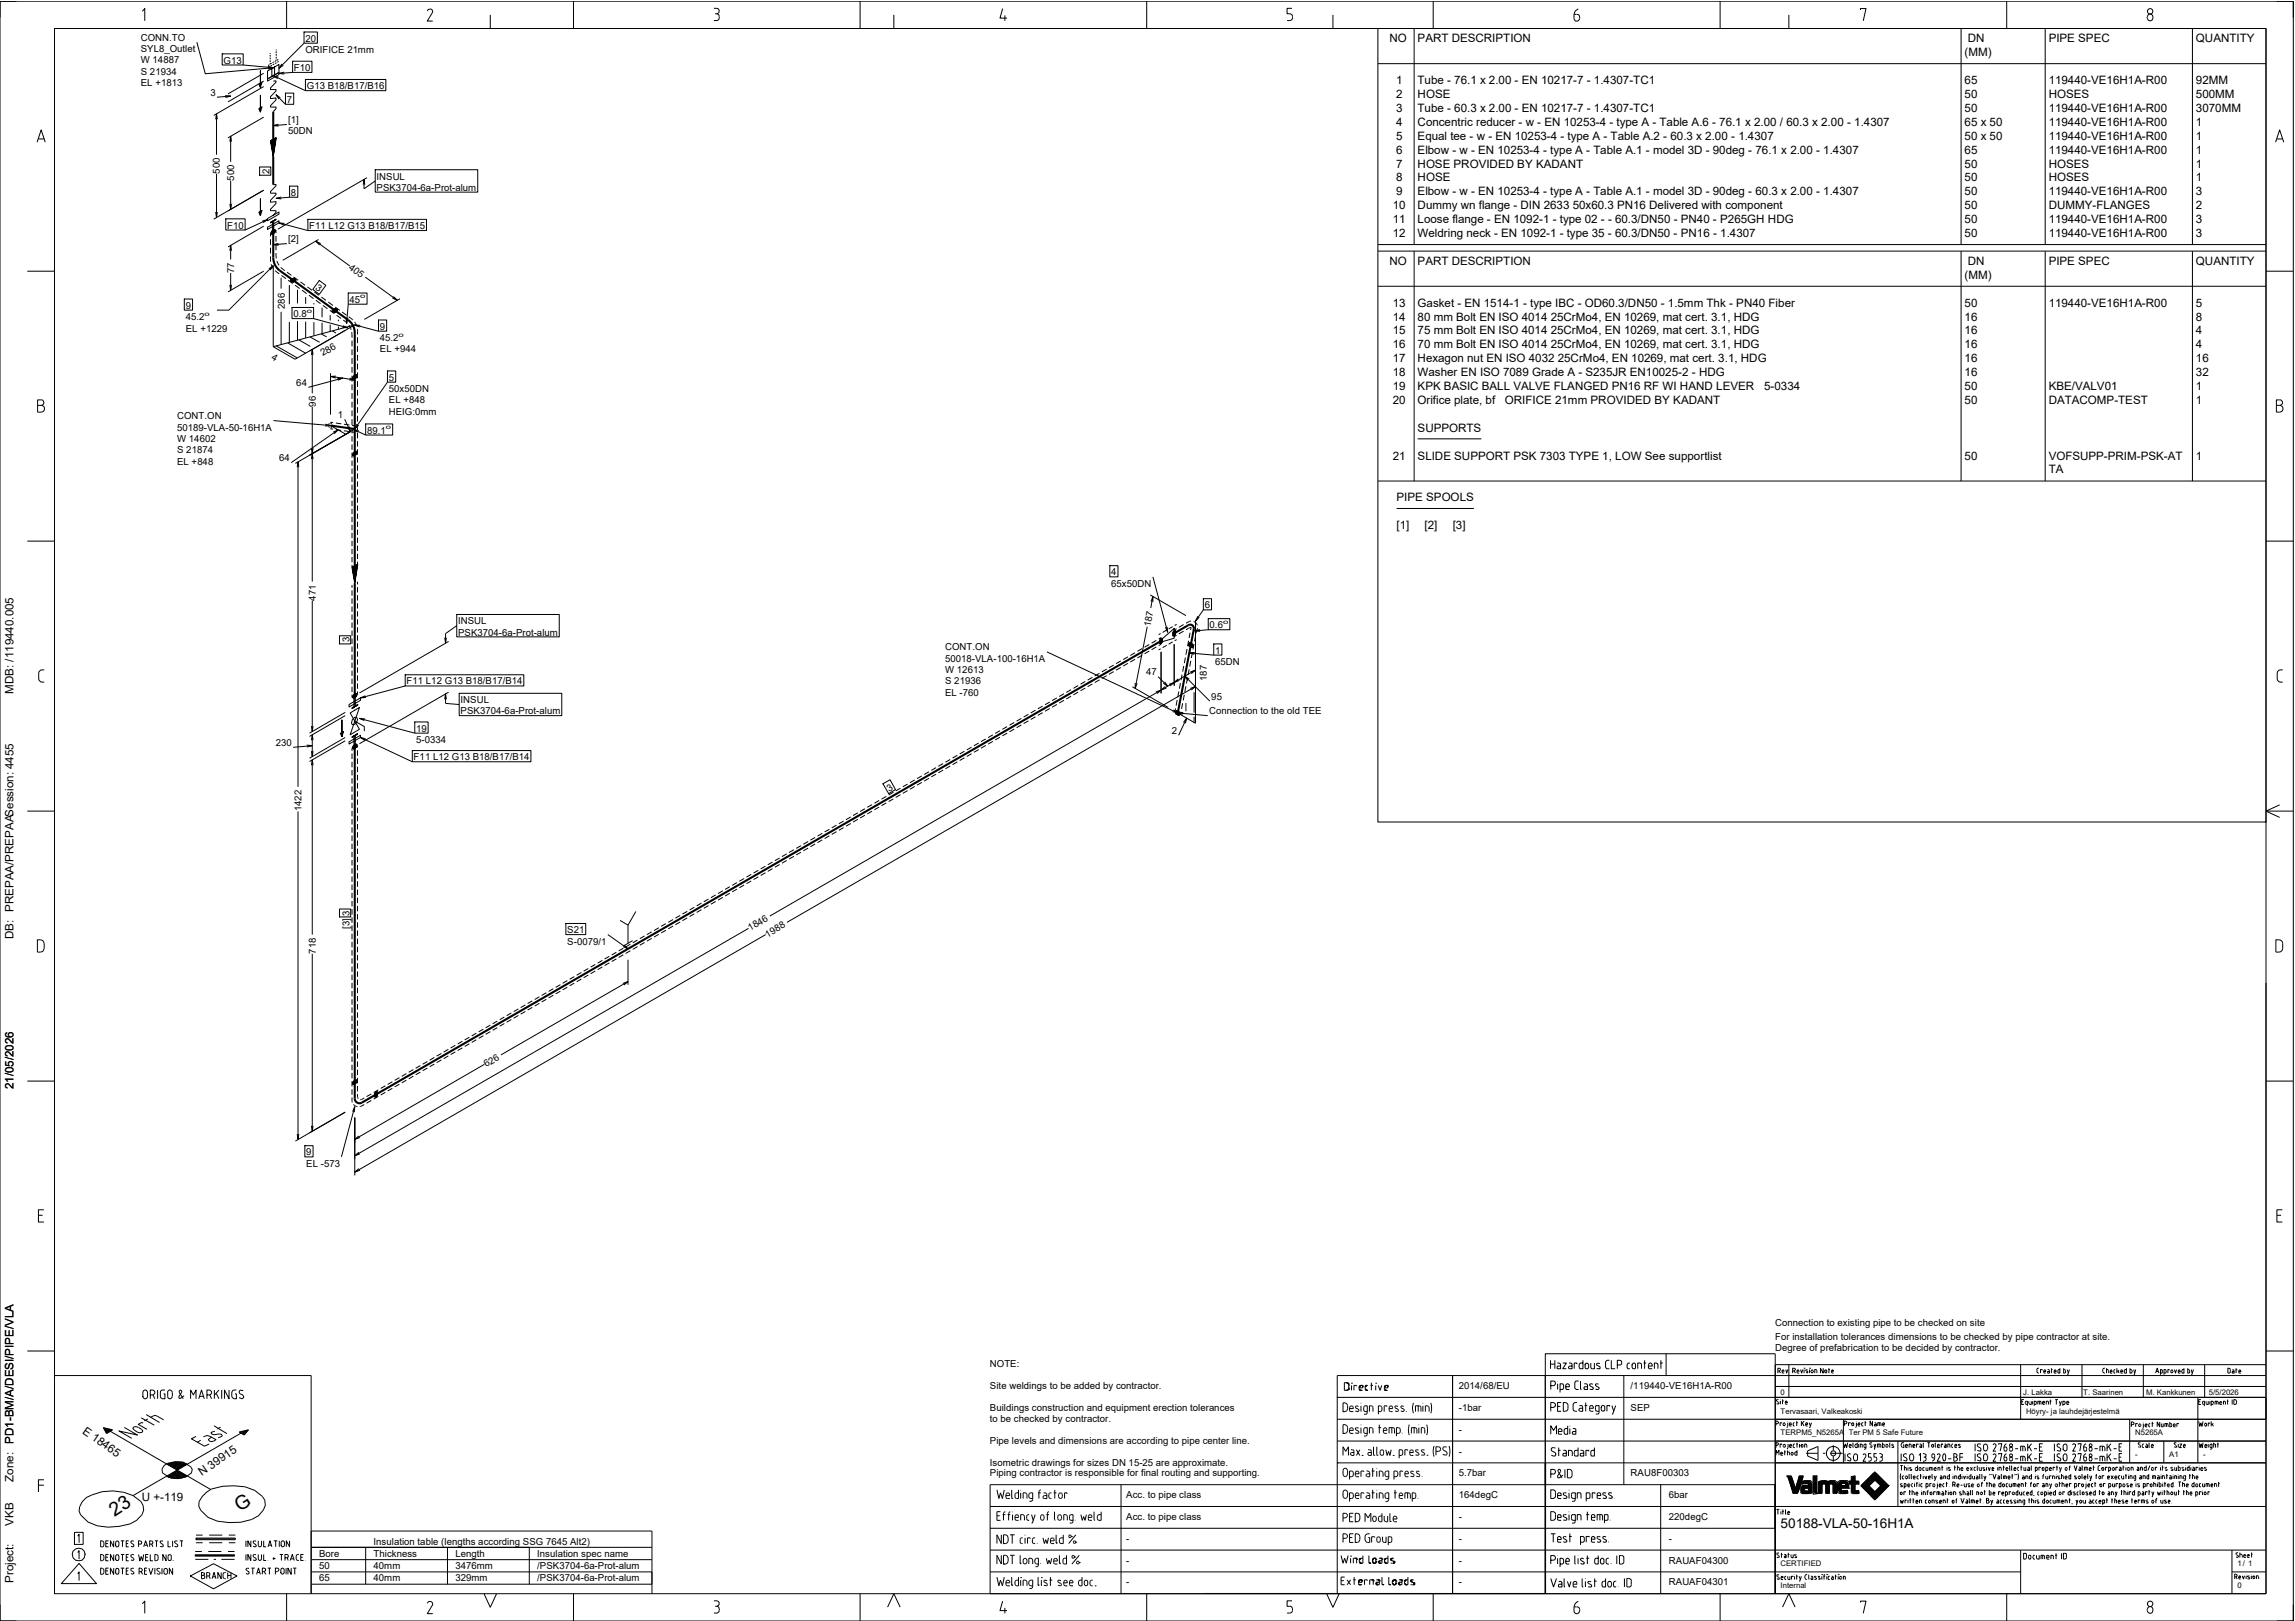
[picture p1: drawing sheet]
<svg xmlns="http://www.w3.org/2000/svg" width="841mm" height="594mm" viewBox="0 0 841 594" stroke-linecap="round" stroke-linejoin="round" font-family="sans-serif">
<defs><g id="words">
<g font-size="7.1">
<text x="42" y="556" transform="rotate(-33 42 556)">23</text>
<text x="87.9" y="554" transform="rotate(-33 87.9 554)">G</text>
</g>
<text font-size="4.9" x="652.5" y="560">50188-VLA-50-16H1A</text>
<g font-size="4.2">
<text x="509.2" y="15.5">NO</text>
<text x="519.5" y="15.5">PART DESCRIPTION</text>
<text x="721.1" y="15.5">DN</text>
<text x="750.7" y="15.5">PIPE SPEC</text>
<text x="804.7" y="15.5">QUANTITY</text>
<text x="719.9" y="20.5">(MM)</text>
<text x="511.6" y="30.8">1</text>
<text x="511.6" y="35.9">2</text>
<text x="519.5" y="30.8">Tube - 76.1 x 2.00 - EN 10217-7 - 1.4307-TC1</text>
<text x="519.5" y="35.9">HOSE</text>
<text x="719.9" y="30.8">65</text>
<text x="719.9" y="35.9">50</text>
<text x="750.7" y="30.8">119440-VE16H1A-R00</text>
<text x="750.7" y="35.9">HOSES</text>
<text x="804.7" y="30.8">92MM</text>
<text x="804.7" y="35.9">500MM</text>
<text x="511.6" y="41">3</text>
<text x="519.5" y="41">Tube - 60.3 x 2.00 - EN 10217-7 - 1.4307-TC1</text>
<text x="719.9" y="41">50</text>
<text x="750.7" y="41">119440-VE16H1A-R00</text>
<text x="804.7" y="41">3070MM</text>
<text x="511.6" y="46.1">4</text>
<text x="519.5" y="46.1">Concentric reducer - w - EN 10253-4 - type A - Table A.6 - 76.1 x 2.00 / 60.3 x 2.00 - 1.4307</text>
<text x="719.9" y="46.1">65 x 50</text>
<text x="750.7" y="46.1">119440-VE16H1A-R00</text>
<text x="804.7" y="46.1">1</text>
<text x="511.6" y="51.2">5</text>
<text x="519.5" y="51.2">Equal tee - w - EN 10253-4 - type A - Table A.2 - 60.3 x 2.00 - 1.4307</text>
<text x="719.9" y="51.2">50 x 50</text>
<text x="750.7" y="51.2">119440-VE16H1A-R00</text>
<text x="804.7" y="51.2">1</text>
<text x="511.6" y="56.3">6</text>
<text x="519.5" y="56.3">Elbow - w - EN 10253-4 - type A - Table A.1 - model 3D - 90deg - 76.1 x 2.00 - 1.4307</text>
<text x="719.9" y="56.3">65</text>
<text x="750.7" y="56.3">119440-VE16H1A-R00</text>
<text x="804.7" y="56.3">1</text>
<text x="511.6" y="61.4">7</text>
<text x="519.5" y="61.4">HOSE PROVIDED BY KADANT</text>
<text x="719.9" y="61.4">50</text>
<text x="750.7" y="61.4">HOSES</text>
<text x="804.7" y="61.4">1</text>
<text x="511.6" y="66.5">8</text>
<text x="511.6" y="71.6">9</text>
<text x="519.5" y="66.5">HOSE</text>
<text x="519.5" y="71.6">Elbow - w - EN 10253-4 - type A - Table A.1 - model 3D - 90deg - 60.3 x 2.00 - 1.4307</text>
<text x="719.9" y="66.5">50</text>
<text x="719.9" y="71.6">50</text>
<text x="750.7" y="66.5">HOSES</text>
<text x="750.7" y="71.6">119440-VE16H1A-R00</text>
<text x="804.7" y="66.5">1</text>
<text x="804.7" y="71.6">3</text>
<text x="510.4" y="76.7">10</text>
<text x="519.5" y="76.7">Dummy wn flange - DIN 2633</text>
<text x="576.3" y="76.7">50x60.3 PN16 Delivered with component</text>
<text x="719.9" y="76.7">50</text>
<text x="750.7" y="76.7">DUMMY-FLANGES</text>
<text x="804.7" y="76.7">2</text>
<text x="510.4" y="81.8">11</text>
<text x="519.5" y="81.8">Loose flange - EN 1092-1 - type 02 - - 60.3/DN50 - PN40 - P265GH HDG</text>
<text x="719.9" y="81.8">50</text>
<text x="750.7" y="81.8">119440-VE16H1A-R00</text>
<text x="804.7" y="81.8">3</text>
<text x="510.4" y="86.9">12</text>
<text x="519.5" y="86.9">Weldring neck - EN 1092-1 - type 35 - 60.3/DN50 - PN16 - 1.4307</text>
<text x="719.9" y="86.9">50</text>
<text x="750.7" y="86.9">119440-VE16H1A-R00</text>
<text x="804.7" y="86.9">3</text>
<text x="509.2" y="97.1">NO</text>
<text x="519.5" y="97.1">PART DESCRIPTION</text>
<text x="721.1" y="97.1">DN</text>
<text x="750.7" y="97.1">PIPE SPEC</text>
<text x="804.7" y="97.1">QUANTITY</text>
<text x="719.9" y="102.1">(MM)</text>
<text x="510.4" y="112.4">13</text>
<text x="519.5" y="112.4">Gasket - EN 1514-1 - type IBC - OD60.3/DN50 - 1.5mm Thk - PN40 Fiber</text>
<text x="719.9" y="112.4">50</text>
<text x="750.7" y="112.4">119440-VE16H1A-R00</text>
<text x="804.7" y="112.4">5</text>
<text x="510.4" y="117.5">14</text>
<text x="519.5" y="117.5">80 mm Bolt EN ISO 4014</text>
<text x="568.3" y="117.5">25CrMo4, EN 10269, mat cert. 3.1, HDG</text>
<text x="719.9" y="117.5">16</text>
<text x="804.7" y="117.5">8</text>
<text x="510.4" y="122.6">15</text>
<text x="519.5" y="122.6">75 mm Bolt EN ISO 4014</text>
<text x="568.3" y="122.6">25CrMo4, EN 10269, mat cert. 3.1, HDG</text>
<text x="719.9" y="122.6">16</text>
<text x="804.7" y="122.6">4</text>
<text x="510.4" y="127.7">16</text>
<text x="519.5" y="127.7">70 mm Bolt EN ISO 4014</text>
<text x="568.3" y="127.7">25CrMo4, EN 10269, mat cert. 3.1, HDG</text>
<text x="719.9" y="127.7">16</text>
<text x="804.7" y="127.7">4</text>
<text x="510.4" y="132.8">17</text>
<text x="510.4" y="137.9">18</text>
<text x="519.5" y="132.8">Hexagon nut EN ISO 4032</text>
<text x="519.5" y="137.9">Washer EN ISO 7089 Grade A - S235JR EN10025-2 - HDG</text>
<text x="570.9" y="132.8">25CrMo4, EN 10269, mat cert. 3.1, HDG</text>
<text x="719.9" y="132.8">16</text>
<text x="719.9" y="137.9">16</text>
<text x="804.7" y="132.8">16</text>
<text x="804.7" y="137.9">32</text>
<text x="510.4" y="143">19</text>
<text x="519.5" y="143">KPK BASIC BALL VALVE FLANGED PN16 RF WI HAND LEVER</text>
<text x="646.4" y="143">5-0334</text>
<text x="719.9" y="143">50</text>
<text x="750.7" y="143">KBE/VALV01</text>
<text x="804.7" y="143">1</text>
<text x="510.4" y="148.1">20</text>
<text x="519.5" y="148.1">Orifice plate, bf</text>
<text x="551.4" y="148.1">ORIFICE 21mm PROVIDED BY KADANT</text>
<text x="719.9" y="148.1">50</text>
<text x="750.7" y="148.1">DATACOMP-TEST</text>
<text x="804.7" y="148.1">1</text>
<text x="519.5" y="158.3">SUPPORTS</text>
<text x="510.4" y="168.5">21</text>
<text x="519.5" y="168.5">SLIDE SUPPORT PSK 7303 TYPE 1, LOW See supportlist</text>
<text x="719.9" y="168.5">50</text>
<text x="750.7" y="168.5">VOFSUPP-PRIM-PSK-AT</text>
<text x="750.7" y="173.4">TA</text>
<text x="804.7" y="168.5">1</text>
<text x="511.8" y="183.7">PIPE SPOOLS</text>
<text x="511.8" y="193.9">[1]</text>
<text x="522" y="193.9">[2]</text>
<text x="532.3" y="193.9">[3]</text>
<text x="5" y="254.2" transform="rotate(-90 5 254.2)">MDB: /119440.005</text>
<text x="5" y="344.2" transform="rotate(-90 5 344.2)">DB: PREPAA/PREPAASession: 4455</text>
<text x="5" y="399.1" transform="rotate(-90 5 399.1)">21/05/2026</text>
<text x="30" y="525" transform="rotate(35 30 525)">E 18465</text>
<text x="5" y="529" transform="rotate(-90 5 529)">PD1-BM/A/DESI/PIPE/VLA</text>
<text x="5" y="543" transform="rotate(-90 5 543)">Zone:</text>
<text x="74" y="541" transform="rotate(-35 74 541)">N 39915</text>
<text x="52" y="550">U +-119</text>
<text x="5" y="559" transform="rotate(-90 5 559)">VKB</text>
<text x="5" y="580" transform="rotate(-90 5 580)">Project:</text>
</g>
<g font-size="3.5">
<text x="51.6" y="14.9">CONN.TO</text>
<text x="111.9" y="15.3">20</text>
<text x="51.6" y="19.1">SYL8_Outlet</text>
<text x="51.6" y="23.2">W 14887</text>
<text x="81.9" y="23.3">G13</text>
<text x="111.9" y="19.5">ORIFICE 21mm</text>
<text x="51.6" y="27.4">S 21934</text>
<text x="107.7" y="26">F10</text>
<text x="51.6" y="31.6">EL +1813</text>
<text x="77.1" y="35.1">3</text>
<text x="112.4" y="32.7">G13 B18/B17/B16</text>
<text x="105.1" y="37.7">7</text>
<text x="105.6" y="45.1">[1]</text>
<text x="105.6" y="49.3">50DN</text>
<text x="80.6" y="63.6" transform="rotate(-90 80.6 63.6)">500</text>
<text x="98.7" y="63.6" transform="rotate(-90 98.7 63.6)">2</text>
<text x="138" y="65.8">INSUL</text>
<text x="85.8" y="66.2" transform="rotate(-90 85.8 66.2)">500</text>
<text x="106.6" y="71.8">8</text>
<text x="138" y="69.9">PSK3704-6a-Prot-alum</text>
<text x="83.2" y="83.7">F10</text>
<text x="113.3" y="84">F11 L12 G13 B18/B17/B15</text>
<text x="105.6" y="88.8">[2]</text>
<text x="85.8" y="100.1" transform="rotate(-90 85.8 100.1)">77</text>
<text x="127.5" y="98.5" transform="rotate(36 127.5 98.5)">405</text>
<text x="115.3" y="106" transform="rotate(36 115.3 106)">3</text>
<text x="68.1" y="113.1">9</text>
<text x="104.3" y="113.3" transform="rotate(-90 104.3 113.3)">286</text>
<text x="128.1" y="110.9">45</text>
<text x="68.1" y="117.3">45.2</text>
<text x="107.5" y="116.2">0.8</text>
<text x="68.1" y="121.5">EL +1229</text>
<text x="139.2" y="120.8">9</text>
<text x="139.2" y="125">45.2</text>
<text x="99.2" y="131.4" transform="rotate(30 99.2 131.4)">4</text>
<text x="118.3" y="130.6" transform="rotate(-30 118.3 130.6)">286</text>
<text x="139.2" y="129.2">EL +944</text>
<text x="108.6" y="141.4">64</text>
<text x="142.5" y="139.5">5</text>
<text x="142.5" y="143.7">50x50DN</text>
<text x="115.7" y="149.1" transform="rotate(-90 115.7 149.1)">96</text>
<text x="142.5" y="147.8">EL +848</text>
<text x="64.9" y="153.6">CONT.ON</text>
<text x="123.8" y="153.1">1</text>
<text x="142.5" y="152">HEIG:0mm</text>
<text x="64.9" y="157.8">50189-VLA-50-16H1A</text>
<text x="64.9" y="161.9">W 14602</text>
<text x="134.5" y="158.9">89.1</text>
<text x="64.9" y="166.1">S 21874</text>
<text x="64.9" y="170.3">EL +848</text>
<text x="102.3" y="169">64</text>
<text x="407.2" y="210.9">4</text>
<text x="407.2" y="215">65x50DN</text>
<text x="115.7" y="220.1" transform="rotate(-90 115.7 220.1)">471</text>
<text x="441.5" y="223">6</text>
<text x="167.9" y="228.8">INSUL</text>
<text x="167.9" y="232.9">PSK3704-6a-Prot-alum</text>
<text x="421.6" y="229.8" transform="rotate(-79 421.6 229.8)">187</text>
<text x="443.3" y="230.3">0.6</text>
<text x="128" y="235.4" transform="rotate(-90 128 235.4)">3</text>
<text x="346.3" y="238.3">CONT.ON</text>
<text x="445.3" y="239.5">1</text>
<text x="346.3" y="242.5">50018-VLA-100-16H1A</text>
<text x="445.3" y="243.7">65DN</text>
<text x="149" y="250.8">F11 L12 G13 B18/B17/B14</text>
<text x="346.3" y="246.7">W 12613</text>
<text x="346.3" y="250.8">S 21936</text>
<text x="420" y="247.4">47</text>
<text x="442.3" y="249.5" transform="rotate(-90 442.3 249.5)">187</text>
<text x="168.8" y="257.6">INSUL</text>
<text x="346.3" y="255">EL -760</text>
<text x="443.9" y="256.4">95</text>
<text x="168.8" y="261.8">PSK3704-6a-Prot-alum</text>
<text x="443.1" y="261.7">Connection to the old TEE</text>
<text x="152.5" y="268.1">19</text>
<text x="429.4" y="268.9">2</text>
<text x="101" y="273.3">230</text>
<text x="152.5" y="272.3">5-0334</text>
<text x="151.6" y="278.6">F11 L12 G13 B18/B17/B14</text>
<text x="325.8" y="290.1" transform="rotate(-30 325.8 290.1)">3</text>
<text x="110.5" y="297.3" transform="rotate(-90 110.5 297.3)">1422</text>
<text x="128" y="335.5" transform="rotate(-90 128 335.5)">3</text>
<text x="128" y="340.4" transform="rotate(-90 128 340.4)">[3]</text>
<text x="207.9" y="342">S21</text>
<text x="275" y="341.2" transform="rotate(-30 275 341.2)">1846</text>
<text x="207.9" y="346.1">S-0079/1</text>
<text x="281.3" y="343.6" transform="rotate(-30 281.3 343.6)">1988</text>
<text x="115.7" y="349.4" transform="rotate(-90 115.7 349.4)">718</text>
<text x="178.1" y="391.1" transform="rotate(-30 178.1 391.1)">626</text>
<text x="112.2" y="423.4">9</text>
<text x="112.2" y="427.6">EL -573</text>
<text x="650.5" y="486.1">Connection to existing pipe to be checked on site</text>
<text x="650.5" y="491.1">For installation tolerances dimensions to be checked by pipe contractor at site.</text>
<text x="650.5" y="495.1">Degree of prefabrication to be decided by contractor.</text>
<text x="362.7" y="501">NOTE:</text>
<text x="362.7" y="509">Site weldings to be added by contractor.</text>
<text x="534.6" y="509">2014/68/EU</text>
<text x="597.6" y="509">/119440-VE16H1A-R00</text>
<text x="362.7" y="517">Buildings construction and equipment erection tolerances</text>
<text x="362.7" y="521">to be checked by contractor.</text>
<text x="534.6" y="517">-1bar</text>
<text x="597.6" y="517">SEP</text>
<text x="534.6" y="525">-</text>
<text x="362.7" y="529">Pipe levels and dimensions are according to pipe center line.</text>
<text x="534.6" y="533">-</text>
<text x="362.7" y="537">Isometric drawings for sizes DN 15-25 are approximate.</text>
<text x="362.7" y="541">Piping contractor is responsible for final routing and supporting.</text>
<text x="534.6" y="541">5.7bar</text>
<text x="597.6" y="541">RAU8F00303</text>
<text x="412.7" y="549">Acc. to pipe class</text>
<text x="534.6" y="549">164degC</text>
<text x="611.5" y="549">6bar</text>
<text x="412.7" y="557">Acc. to pipe class</text>
<text x="534.6" y="557">-</text>
<text x="611.5" y="557">220degC</text>
<text x="136.9" y="566">Insulation table (lengths according SSG 7645 Alt2)</text>
<text x="412.7" y="565">-</text>
<text x="534.6" y="565">-</text>
<text x="611.5" y="565">-</text>
<text x="116.9" y="570.5">Bore</text>
<text x="116.9" y="575">50</text>
<text x="136.9" y="570.5">Thickness</text>
<text x="136.9" y="575">40mm</text>
<text x="166.9" y="570.5">Length</text>
<text x="166.9" y="575">3476mm</text>
<text x="196.9" y="570.5">Insulation spec name</text>
<text x="196.9" y="575">/PSK3704-6a-Prot-alum</text>
<text x="412.7" y="573">-</text>
<text x="534.6" y="573">-</text>
<text x="611.5" y="573">RAUAF04300</text>
<text x="116.9" y="579.5">65</text>
<text x="136.9" y="579.5">40mm</text>
<text x="166.9" y="579.5">329mm</text>
<text x="196.9" y="579.5">/PSK3704-6a-Prot-alum</text>
<text x="412.7" y="581">-</text>
<text x="534.6" y="581">-</text>
<text x="611.5" y="581">RAUAF04301</text>
</g>
<g font-size="2.8">
<text x="652.5" y="511">0</text>
<text x="741.4" y="511">J. Lakka</text>
<text x="763.4" y="511">T. Saarinen</text>
<text x="786.4" y="511">M. Kankkunen</text>
<text x="809.4" y="511">5/5/2026</text>
<text x="652.5" y="518">Tervasaari, Valkeakoski</text>
<text x="742.4" y="518">Höyry- ja lauhdejärjestelmä</text>
<text x="652.5" y="526">TERPM5_N5265A</text>
<text x="677.5" y="526">Ter PM 5 Safe Future</text>
<text x="782.4" y="526">N5265A</text>
<text x="782.4" y="534">-</text>
<text x="794.9" y="534">A1</text>
<text x="807.4" y="534">-</text>
<text x="652.5" y="574">CERTIFIED</text>
<text x="819.9" y="574">1/ 1</text>
<text x="652.5" y="582">Internal</text>
<text x="819.9" y="582">0</text>
</g>
<g font-size="2.3">
<text x="132" y="109.3">o</text>
<text x="75" y="115.6">o</text>
<text x="112.4" y="114.6">o</text>
<text x="146.1" y="123.3">o</text>
<text x="141.4" y="157.2">o</text>
<text x="448.2" y="228.6">o</text>
</g>
</g></defs>
<g fill="none" stroke="#000" stroke-width=".37">
<path d="M0 .4h840.4v593.6h-840.4zM6 .4h-6v6.1M20 10.4h810.4v573.6h-810.4zM52.2 4.1l.9-1v4.5M72.1 15.4l3.1 11.6 24.9-2.2M81.4 19.7h7.7v4.1h-7.7zM99 19.4v.4M101.2 18.1v.4M101.2 18.8v.7M101.2 19.8v.6M105 .4v10M111.4 11.7h4.9v4.1h-4.9z"/>
<path d="M111.4 15.8l-9.2 9.2M157.6 3.4h-.5l-.5 .6M157.6 3.2a.95 .95 0 0 1 .8 1.5l-1.8 3h2M179.7 5.4v5M210.2 .4v10M261.6 3.1h1a1.03 1.03 0 0 1 .9 1.2 1.03 1.03 0 0 1-1.4 .7M262.6 5a.89 .89 0 0 1 .9 1M263.5 6.5a.89 .89 0 0 1-.9 1h-1M263.6 6v.5M315.2 .4v10M327.5 5.4v5M367.4 3.1l-1 3.5h2.6"/>
<path d="M368.2 5.6v2M420.2 .4v10M473.4 3.1h-1.7v1.9h1a1.28 1.28 0 0 1 1 1.3 1.28 1.28 0 0 1-1 1.2h-1M488.5 5.4v5M504.9 10.4h325.5v290.8h-325.5zM504.9 10.4h325.5M518.2 10.4v79.2M525.2 .4v10M577.8 5.3h-1v1.4a.99 .99 0 0 0 1 1 .99 .99 0 0 0 1-1M577.9 5.3a1.02 1.02 0 0 1 1 1.4M578.4 3.2a2.37 2.37 0 0 0-1.6 2.1M630.3 .4v10"/>
<path d="M655.5 5.4v5M681.8 3.7v-.6h2l-1 4.5M718.6 10.4v79.2M735.4 .4v10M749.5 10.4v79.2M786.8 6.2v.4M786.9 6.2a1.1 1.1 0 0 1 1.6-.9 1.1 1.1 0 0 1 .3 1.7 .99 .99 0 0 1-1.1 .6 .99 .99 0 0 1-.8-1M803.4 10.4v79.2M834.4 .4h6v6.1M82.5 35l2 .2-1.9 .5M84.5 35.2l-5 .4M89.1 23.8l11 1"/>
<path d="M95.4 25.9v6.1l-.6-1.2 1.2-.7-.6 1.9zM95.4 34.9v6.1l-.6-1.2 1.2-.7-.6 1.9zM96.6 26.8l-13 7.6M96.6 29.7l-13 7.6M96.6 31.7l-18.3 10.6M98 26l2.6-1.5v2.9l-1 .6v-2.9l2.6-1.5v2.9l-4.2 2.4zM98 28.9l4.2-2.4v.8l-4.2 2.4zM98.1 24.6l2 .2-1.9 .5M98.2 24.3l1.9 .5-2 .2M98.4 24.4v.2l.4-.2M98.7 23.7l-.3 .4M99 23.1v.4l.6-.3"/>
<path d="M99 20.1v.6M99 21.1v.7M99 22.1v.7M99.7 23.9l-.6 .4M100.1 29.7l1-.1v.5l-2 2.1v.6h2v.5l-2 2.1v.7l2-.2v.7l-2 2.1v.5h2v.6l-1 1.1M100.1 27.7l11.8 5.5M100.4 22.7l-.5 .3M100.5 23.4l-.6 .4M101.1 34.7l3.5 3.5M101.2 21.8v.4l-.5 .3M101.2 20.8v.7M101.3 23l-.5 .3"/>
<path d="M101.9 22v-.2l-.4 .3M101.9 22.4l-.3 .4M102 28.2l-1.9-.5 1.6 1.1M102.7 35.8l-1.6-1.1 1.1 1.6M103.3 23.4l-1.1 1.6 1.6-1.1M104.1 26.4l-1.9 .5 2 .2M104.6 34.1h3v4.1h-3zM107.2 22.4h7.1v4.1h-7.1zM107.2 26.5l-5 .4M111.9 29.1h29.5v4.1h-29.5zM504.9 23.3h325.5M13.6 52.1l1.5-4.5 1.5 4.5"/>
<path d="M14.1 50.9h2.1M79 43.7l.3-2 .3 2M79.3 41.7v15M84.2 51.9l.3-2 .3 2M84.5 49.9v9.4M96.6 42.9l-13 7.6M100.1 51.1l1.1-.6-1.1 7-1-5.8 2-1.2-1 6.4-.9-5.3 1.7-1-.8 5.6-.8-4.7 1.5-.8-.7 4.9-.6-4.1 1.2-.7-.6 4.2-.5-3.6 .9-.5-.4 3.5-.3-3.1 .6-.4-.3 2.9-.2-2.6 .3-.2-.1 2.2-.1-2.1 .1 6.4M102 45.5l-1.9 .5 2 .2M105.1 45.6l-5 .4M833.9 52.1l1.5-4.5 1.5 4.5M834.4 50.9h2.1M79 77.7l.3 2 .3-2"/>
<path d="M79.3 63.7v16M84.2 74.7l.3 2 .3-2M84.5 66.3v10.4M95.1 61.2h4.1v3h-4.1zM95.4 72.9v6.1l-.6-1.2 1.2-.7-.6 1.9zM96.6 69.7l-18.3 10.6M100.1 67.7l1-.1v.5l-2 2.1v.6h2v.5l-2 2.1v.7l2-.2v.7l-2 2.1v.5h2v.6l-1 1.1M103 72.2l-1.9 .5 2 .2M106.1 68.2h3v4.1h-3zM106.1 72.3l-5 .4M133.1 67.7l.3-2 .3 2M133.4 65.7v3.5l4.1-2.9"/>
<path d="M134.5 65.1l-32.7 18.9M137.5 62.2h37.6v8.2h-37.6zM10 99.4h10M82.7 80.2h7.1v4.1h-7.1zM84.2 91.9l.3-2 .3 2M84.5 89.9v5.2M96.1 81l1.9-.5-1.6 1.1M96.6 82.9l-13 7.6M96.6 99.4l-13 7.6M98 80.1l4.2-2.4v.8l-4.2 2.4zM98 83.3l4.2-2.4v.8l-4.2 2.4zM98 80.5l-8.2 3.8"/>
<path d="M98.5 98.5l1.6-1.1-1.1 1.6M99.1 85.6v1M99.1 87.7v2.1M99.1 90.8v2.1M99.1 93.9l.1 2M99.4 96.8l.8 1.7M99.6 84.7l1-.6 .4 .4-.4 .8-1 .6-.4-.4zM99.8 81v4.1M100.1 80.9v4.1M100.3 80.8v4.1M100.8 99.2l1.5 1.2M101.1 80.3l-2 1.4 2-1.4-2 1.2"/>
<path d="M101.1 80.5l-2 1.2M101.1 84.4v1M101.1 86.5v2.1M101.1 89.6v2.1M101.1 92.7l.1 2M101.5 95.6l.8 1.6M102 89.2l-1.9 .5 2 .2M102.2 81.7l10.6 2.8M102.9 98l1.4 1.2M104.2 81.9l-2-.2 1.8 .8M105.1 89.3l-5 .4M105.2 99.7l1.6 1.2"/>
<path d="M112.8 80.4h43.5v4.1h-43.5zM115.7 88.4l12.5 9.1M116.7 87.8l-13.1 7.6M117.5 89.3l-1.8-.9 1.4 1.4M504.9 89.6h325.5M504.9 92h325.5M518.2 92v84.3M718.6 92v84.3M749.5 92v84.3M803.4 92v84.3M830.4 99.4h10M67.5 109.6h3.1v4h-3.1z"/>
<path d="M79.5 113.6h4.3l16.3-16.2v29.6M84.2 104.4l.3 2 .3-2M84.5 100.1v6.3M103 101.8v4M103 114.3v12M103.1 100.9l1.7 1.2M105.6 102.7l1.7 1.2M106 104.5v7M106 118v7.4M106.4 102.6l1-.6 .9 .2 .1 .6-1 .6-.9-.2zM107 112.7h7.9v4h-7.9zM107.6 101.5l1.7 1.2"/>
<path d="M108.1 104.5l1.7 1.2M109 106.2v5M109 117.7v7M110.1 103.3l1.7 1.2M110.7 106.3l1.7 1.3M112 108.9v2.5M112 117.9v5.9M112.7 105.1l1.7 1.3M113.2 108.2l1.7 1.2M114.9 116.7l12.6 3.4M115 111.1v.5M115 118.1v5"/>
<path d="M115.2 107l1.7 1.2M115.8 110l1.7 1.3M117 102.8l2.4 1.8-2.4 3.3-2.4-1.8zM117.8 108.8l1.7 1.3M118 112.8v3.5M118 118.3v4M118.3 111.9l1.7 1.2M120.3 110.7l1.7 1.2M120.9 113.7l1.6 1.3M121 115.5v2M121 118.9v2.5M121.7 113.6l1-.5 .9 .2 .1 .6-1 .6-.9-.2z"/>
<path d="M122.9 112.5l1.6 1.2M123.3 115.5l1.7 1.2M124 117.2v.5M124 119.7v1M125.3 114.3l1.7 1.2M125.7 119.4l1.8 .7-2-.1M125.8 117.3l1.5 1.2M126.8 116.4l.2 2.1 .5-1.9M127.6 107.4h6.9v4.1h-6.9zM127.6 111.5l-.6 7M127.8 116.1l1.5 1.2M127.9 119.2l.8 1.6"/>
<path d="M129.9 118l.9 1.6M130 119.1l8.7 2.3M130 119.1l-21.9 12.5-8-4.6M130 119.1l-29.9 7.9M132 119.2l-2-.1 1.8 .7M133.9 101.6l11.7 8.5M138.7 117.3h3v4.1h-3zM144.2 108.7l1.4 1.4-1.8-.9M146.6 109.5l-13.1 7.5M504.9 104.9h325.5M101.2 126.7l7.7 4.5M105.4 125.7l6.6 3.7"/>
<path d="M109.5 124.5l4.2 2.4M113.6 123.5l3.5 1.9M114.1 130l.3-1.9 .3 1.9M114.4 128.1v16M117.7 122.3l2 1.2M121.1 136.8v15.1M121.1 137.9l4.5 .6M121.8 121.3l1.3 .7M123.1 137.8l-2 .1 1.9 .6M123.6 138.7l2-.2-1.8 .8M125.6 138.5l4.4 .8M125.6 138.5l-12.6 3.4"/>
<path d="M126.5 121.1l-13.1 7.6M128.1 138.5l1.9 .8h-2M128.9 121.7l.1 2M129 124.8v2.1M129 128v2.1M129 131.2v2.2M129 134.5v2.1M129 137.7v2.1M129.5 137.8l1-.6 .4 .4-.4 .8-1 .6-.4-.3zM130 138.1v17.1M131 120.5v2M131 123.6v2.1"/>
<path d="M131 126.8v2.2M131 130v2.2M131 133.2v2.2M131 136.5v2.1M131 139.7v2.1M142 135.9h3v4.1h-3zM13.8 146.5h1.3a1.01 1.01 0 0 1 1 1 1.01 1.01 0 0 1-1 1 1.24 1.24 0 0 1 1.2 1.3 1.24 1.24 0 0 1-1.2 1.2h-1.3zM13.8 148.5h1.3M114.4 149.1v64M119.2 155.4l1.9 .5-2 .2M120.5 156.1l.3 .5M120.7 155.1l-.2 .6"/>
<path d="M121 155l.6 .3M121.1 154.7l1 .2M121.1 157.1l1 .2M121.7 156.6l-.6 .3M121.7 155.6v.7M122.1 158.3l1.8-.8-1.4 1.4M123.1 155l2 .3M123.1 157.4l2 .3M123.9 157.5l-17.2 12M126 155.5l2 .2M126 157.8l2 .3M126.3 153.6l2.1 4.5"/>
<path d="M127.9 156.2l.5 1.9-1.1-1.6M129 140.9v2.1M129 144v2.2M129 147.2v2.1M129 150.4v2.1M129 153.6v2.1M129 156.8v2M129 159.8v2M129 155.9l1 .1M129 158.3l1 .1M129.5 157.3l4.5 2.1M130.8 155.4l-.8 1.8 1.4-1.4"/>
<path d="M131 142.8v2.2M131 146v2.1M131 149.2v2.1M131 152.4v2.1M131 155.6v2M131 158.6v2M131.4 157.8l-1.9-.5 1.6 1.1M134 155.3h9.9v4.1h-9.9zM142 140l-12 17.2-3.3 1.9-5.6-3.2-20.9-1.8M834.2 146.5h1.2a1.01 1.01 0 0 1 1 1 1.01 1.01 0 0 1-1 1 1.24 1.24 0 0 1 1.2 1.3 1.24 1.24 0 0 1-1.2 1.2h-1.2zM834.2 148.5h1.2M108.9 171.2l.3-2 .3 2"/>
<path d="M109.2 169.2v119.1M113.4 166.8l14.9-8.6-20.1 11.6M114.1 164.2l.3 2 .3-2M114.1 168.2l.3-2 .3 2M129 162.8v2M129 165.8v2M129 168.8v1.9M129 171.7v2M129 174.7v1.9M129 177.6v2M129.5 165.9l1-.6 .4 .4-.4 .8-1 .6-.4-.4zM131 161.6v2"/>
<path d="M131 164.6v2M131 167.6v1.9M131 170.5v2M131 173.5v1.9M131 176.4v2M131 179.3v2M504.9 176.3h325.5M519.5 160.8h23.3M10 198.3h10M129 180.5v2M129 183.5v2M129 186.4v2"/>
<path d="M129 189.4v1.9M129 192.3v2M129 195.2v2M129 198.2v1.9M131 182.3v1.9M131 185.2v2M131 188.2v1.9M131 191.1v2M131 194v2M131 197v1.9M131 199.9v2M511.8 186.3h28.3"/>
<path d="M830.4 198.3h10M129 201.1v2M129 204.1v1.9M129 207v1M129 214.4v1M129 216.3v2M129 219.3v2M130 207.4l1.1-.6-1.1 7-1-5.8 2-1.2-1 6.4-.9-5.3 1.7-1-.8 5.6-.8-4.7 1.5-.8-.7 4.9-.6-4.1 1.2-.7-.6 4.2-.5-3.6 .9-.5-.4 3.5-.3-3.1 .6-.4-.3 2.9-.2-2.6 .3-.2-.1 2.2-.1-2.1 .1 6.4M131 202.9v1.9M131 205.8v1M131 213.2v1M131 215.1v2"/>
<path d="M131 218.1v2M406.7 207.3h3v4.1h-3zM421.5 218l13.1 7.6M422.5 211.4l5.4 20.3M422.5 218.6l-.8 4.2M441 219.4h3v4.1h-3zM114.4 220.1v48M124.4 233h4.1v3h-4.1zM129 222.2v2M129 225.2v1.9M129 228.1v2M129 231.1v1.9"/>
<path d="M129 234v2M129 236.9v2M129 239.9v1.9M131 221v2M131 224v1.9M131 226.9v2M131 229.8v2M131 232.8v2M131 235.7v2M131 238.7v1.9M163 233.7l.3 2 .3-2M164.4 235.1l-32.7 18.9"/>
<path d="M167.4 225.2h37.5v8.2h-37.5zM167.4 229.3l-4.1 2.9v3.5M383.6 238.9l48 22.4M415.9 239.2l-1.7 1M418.5 237.7l-1.7 1M420.4 229.7l-4.4 22.6M421.2 236.2l-1.8 1M421.2 238.6l-1.8 1M421.8 220.5l.7-1.9v2M423.7 234.7l-1.7 1M423.7 237.1l-1.7 1M425.3 232.2l-.7 .4"/>
<path d="M425.3 237.8l-.7 .4M425.5 233.9l.5 .1v1.2l-.5 .7-.5-.1v-1.2zM425.5 234.5l4.8-4.2v3.6l-4.8 1.4zM425.5 233.7l-.9 .5M425.5 236.1l-.9 .5M425.5 238.9v15.2M427.5 230.9l-1.5 .8M427.5 236.5l-1.5 .8M427.7 229.7l.2 2-.8-1.8M429.7 229.6l-1.5 .9M429.7 235.2l-1.5 .9M430.3 231.1l.5 .1v1.2l-.5 .7-.5-.1v-1.2z"/>
<path d="M430.3 236.1v15.2M431.2 230.4l-.9 .5M431.2 232.8l-.9 .5M431.2 228.8l-.8 .4M431.2 234.4l-.8 .4M433.7 228.9l-1.7 1M433.7 231.3l-1.7 1M434.6 230.8l1.8-.9-.1 .9M435 237.8l-.4 2.1M435.5 235.9l.5-.4 1.1 .6 .2 .8-.5 .4-1.1-.6zM435.6 234.8l-.4 2M435.8 239.3l9 .8"/>
<path d="M436.1 231.9l-.4 1.9M436.4 227.6l-1.8 .8M437 239l-.4 2.1M437.4 227.7l.9 .6 .5 .8M437.5 236l-.3 2M437.8 239.1l-2 .2 1.9 .5M438.1 233.1l-.4 1.9M438.5 231.1l-.2 .9M438.8 230.1l-.3 1M439 225.8l-.9 1.8 1.4-1.4M439.7 230.7l-1.9 .5 2 .2M441 223.5l-2.9 4.1v37.4l-6.5-3.7"/>
<path d="M442.8 226.7h7.9v4.1h-7.9zM442.8 230.8l-5 .4M444.8 236h3v4.1h-3zM16.2 245.5l-1.3 .1-.7 1 .1 2.6 .6 .6 1.3 .2M127.9 258.2l4.2-2.5v.9l-4.2 2.5zM129 242.8v2M129 245.7v2M129 248.7v2M129 251.6v2M129 254.6v1M129.5 254.7l1-.6 .4 .4-.4 .8-1 .6-.4-.5zM129.7 255.1v4"/>
<path d="M130 255v4.1M130.2 254.8v4.2M131 241.6v2M131 244.5v2M131 247.5v2M131 250.4v2M131 253.4v1M131.1 258.4v-.2l-2.1 1.5v-.3l2.1-1-2.1 1.3M131.1 258.2l-2.1 1.2M133.9 255l-1.8 .7 2-.1M148.5 247.3h43.4v4.1h-43.4zM148.5 251.4l-16.4 4.3"/>
<path d="M163 256.3l.3-2 .3 2M163.3 254.3v3.5l5 .4M164.4 253.7l-32.7 18.8M168.3 254.1h37.6v8.1h-37.6zM382.1 258.7l-1.8 1M384.7 257.2l-1.8 1M384.7 259.6l-1.8 1M387.3 255.7l-1.8 1M387.3 258.1l-1.8 1M389.9 254.2l-1.7 1M389.9 256.6l-1.7 1M392.5 252.7l-1.8 1"/>
<path d="M392.5 255.1l-1.8 1M395.1 251.2l-1.8 1M395.1 253.6l-1.8 1M397.7 249.7l-1.7 1M397.7 252.1l-1.7 1M400.3 248.2l-1.7 1M400.3 250.6l-1.7 1M402.9 246.7l-1.7 1M402.9 249.1l-1.7 1M405.5 245.2l-1.7 1M405.5 247.6l-1.7 1M408.1 243.7l-1.7 1"/>
<path d="M408.1 246.1l-1.7 1M410.7 244.6l-1.7 1M410.7 242.2l-1.7 1M413.3 240.7l-1.7 1M413.3 243.1l-1.7 1M415 251.7l13.1 7.6M415.9 241.6l-1.7 1M416 250.3v2l.7-1.9M418.5 240.1l-1.7 1M423.6 253.5l1.9-.6-1.5 1.3M424.4 248l3.5 3.5M426.8 249.8l1.1 1.7-1.6-1.1"/>
<path d="M427 251.6l-1.5 1.3 1.9-.7M427.9 251.5l-145.8 84.2M428.4 250.8l1.9-.7-1.5 1.3M430.8 259.6l-.2 1M431.4 256.5l-.4 2.1M431.8 248.8l-1.5 1.3 1.9-.7M432 253.4l-.4 2.1M432.6 250.3l-.4 2M433.2 247.2l-.4 2M433.4 257.7l-.4 2.1M433.8 244.1l-.4 2M434 254.6l-.4 2.1"/>
<path d="M434.2 247.8l-6.3 3.7M434.2 247.8l9.2 9.1M434.4 241l-.4 2M434.6 251.5l-.4 2M434.6 257.6v3M435.2 248.4l-.4 2M435.8 248.9l-1.6-1.1 1.1 1.6M435.8 245.3l-.4 2M436.2 246.3l1.9-.7-1.5 1.3M436.2 252.3l1.9-.7-1.5 1.3M436.4 242.2l-.4 2M437.6 253.7v7.5"/>
<path d="M438.1 245.6l-3.9 2.2M438.1 251.6l-149.7 86.4M836.5 245.5a1.46 1.46 0 0 0-2 1.1l.1 2.6a1.57 1.57 0 0 0 1.9 .8M112.4 273l2 .2-1.9 .5M114.1 266l.3 2.1 .3-2.1M114.1 271.2l.3-1.9 .3 1.9M114.1 275.2l.3 2 .3-2M114.4 269.3v7.9M114.4 278.4v64.1M114.4 273.2l-7 .6M125.3 263.8v6.1l-.6-1.2 1.2-.6-.6 1.8zM126.5 261l-13.1 7.7"/>
<path d="M126.5 262.2l-13.1 7.7M126.5 270.2l-13.1 7.6M126.5 271.5l-13.1 7.5M127.9 271.8l4.2-2.4v.8l-4.2 2.5zM128.3 261.3l3.4-2-3.4 10 3.4-2.1zM129 274.1v1.1M129 276.1v2M129 279.1v2.1M129.1 263.7l.9-.9h.7a1.81 1.81 0 0 1-1.6 2.8l-.3-.6zM129.5 273.2l1-.5 .4 .3-.4 .8-1 .6-.4-.4zM129.7 269.6v4M130 264.3l3.5 1.9v1.7"/>
<path d="M130 269.4v4.1M130.2 269.3v4.1M131 268.8l-2 1.4 2-1.4-2 1.2M131 273v.9M131 274.9v2M131 278v1.9M131 269l-2 1.2M131.7 263.2l20.3 5.5M132.1 270.2l19 8.9M133.7 263.4l-2-.2 1.8 .8M134 270.7l-1.9-.5 1.6 1.1M151.1 275h43.5v4.1h-43.5z"/>
<path d="M152 264.6h4.9v4.1h-4.9zM345.6 279.8l-1.7 1M348.2 278.3l-1.7 1M350.8 276.8l-1.7 1M350.8 279.2l-1.7 1M353.4 275.3l-1.7 1M353.4 277.7l-1.7 1M356 273.8l-1.7 1M356 276.2l-1.7 1M358.6 272.3l-1.7 1M358.6 274.7l-1.7 1M361.2 270.8l-1.7 1"/>
<path d="M361.2 273.2l-1.7 1M363.8 269.3l-1.7 1M363.8 271.7l-1.7 1M366.4 267.8l-1.7 1M366.4 270.2l-1.7 1M369 266.3l-1.7 1M369 268.7l-1.7 1M371.7 264.8l-1.8 .9M371.7 267.2l-1.8 1M374.3 263.2l-1.8 1.1M374.3 265.6l-1.8 1M376.9 261.8l-1.8 1"/>
<path d="M376.9 264.1l-1.8 1M379.5 260.2l-1.8 1.1M379.5 262.6l-1.8 1.1M382.1 261.2l-1.8 .9M430 260.1l1.6 1.2-1.9-.6M430.7 260.7l.5-.4 1.1 .7 .2 .8-.5 .4-1.1-.6zM431.6 261.3l11 .9M432.8 260.8l-.2 1.1M433.6 261l-2 .3 1.9 .5M433.7 264.7l1.2-1.6-.5 1.9M434.9 263.1l-3 6.3M437.6 262.6v2.1"/>
<path d="M10 297.2h10M109.2 297.3v120.2M114.1 280.4l.3-2 .3 2M129 282.1v2M129 285.2v1.9M129 288.1v2M129 291.1v2M129 294.2v1.9M129 297.1v2.1M131 280.9v2.1M131 283.9v2M131 286.9v2"/>
<path d="M131 289.9v2M131 293v1.9M131 295.9v2.1M131 298.9v2M311.8 299.3l-1.8 1.1M314.3 297.8l-1.7 1.1M316.9 296.4l-1.7 1M316.9 298.7l-1.7 1M319.6 294.9l-1.8 .9M319.6 297.2l-1.8 1.1M322.2 293.3l-1.8 1M322.2 295.7l-1.8 1"/>
<path d="M323.6 287.2l2.6-1.5 1.9 3.6-2.4 1.5zM324.8 291.8l-1.8 1M324.8 294.2l-1.8 1M327.4 292.7l-1.8 1M327.4 290.3l-1.8 1M330 288.8l-1.8 1M330 291.2l-1.8 1M332.6 287.3l-1.8 1M332.6 289.7l-1.8 1M335.2 285.8l-1.8 1M335.2 288.2l-1.8 1M337.8 284.3l-1.7 1"/>
<path d="M337.8 286.7l-1.7 1M340.4 282.8l-1.7 1M340.4 285.2l-1.7 1M343 283.7l-1.7 1M343 281.3l-1.7 1M345.6 282.2l-1.7 1M348.2 280.7l-1.7 1M830.4 297.2h10M830.4 297.2l5 2.3M835.4 294.9l-5 2.3M129 300.1v2M129 303.1v2.1"/>
<path d="M129 306.1v2M129 309.2v1.9M129 312.1v2M129 315.1v2M129 318.2v1.9M131 302v1.9M131 304.9v2.1M131 308v1.9M131 310.9v2M131 313.9v2M131 317v1.9M131 319.9v2.1"/>
<path d="M277.9 318.9l-1.8 1M280.5 317.4l-1.7 1M280.5 319.8l-1.7 1M283.1 315.9l-1.8 1M283.1 318.3l-1.8 1M285.7 314.4l-1.8 1M285.7 316.8l-1.8 1M288.3 312.9l-1.7 1M288.3 315.3l-1.7 1M290.9 311.4l-1.7 1M290.9 313.8l-1.7 1M293.5 309.9l-1.7 1"/>
<path d="M293.5 312.3l-1.7 1M296.1 308.4l-1.7 1M296.1 310.8l-1.7 1M298.7 306.9l-1.7 1M298.7 309.3l-1.7 1M301.3 305.4l-1.7 1M301.3 307.8l-1.7 1M303.9 303.9l-1.7 1M303.9 306.3l-1.7 1M306.5 302.4l-1.7 1M306.5 304.8l-1.7 1M309.1 300.9l-1.7 1"/>
<path d="M309.1 303.3l-1.7 1M311.8 301.8l-1.8 1M314.3 300.2l-1.7 1M124.4 333.1h4.1v2.9h-4.1zM129 321.1v2.1M129 324.1v2M129 327.1v2M129 330.1v2M129 333.2v1.9M129 336.1v2.1M129 339.1v2M131 322.9v2"/>
<path d="M131 326v1.9M131 328.9v2.1M131 332v1.9M131 334.9v2M131 337.9v2M207.4 338.4h7.2v4.1h-7.2zM230.1 339v6.7M233 334l-2.9 5-2.9-1.7M241.4 340l-1.7 1M244 338.5l-1.7 1M246.6 337l-1.7 1M246.6 339.4l-1.7 1"/>
<path d="M249.2 335.5l-1.7 .9M249.2 337.9l-1.7 1M251.8 334l-1.7 .9M251.8 336.4l-1.7 1M254.4 332.4l-1.7 1.1M254.4 334.8l-1.7 1M257 330.9l-1.7 1.1M257 333.3l-1.7 1M259.6 329.4l-1.7 1M259.6 331.8l-1.7 1M262.3 327.9l-1.8 1M262.3 330.3l-1.8 1"/>
<path d="M264.9 326.4l-1.8 1M264.9 328.8l-1.8 1M267.5 324.9l-1.8 1M267.5 327.3l-1.8 1M270.1 323.4l-1.8 1M270.1 325.8l-1.8 1M272.7 321.9l-1.8 1M272.7 324.3l-1.8 1M275.3 320.4l-1.8 1M275.3 322.8l-1.8 1M277.9 321.3l-1.8 1M13.7 344.4h1.1a1.4 1.4 0 0 1 1.4 1.3v1.8a1.39 1.39 0 0 1-1.4 1.4h-1.1z"/>
<path d="M114.4 349.5v65M129 342.2v2M129 345.1v2.1M129 348.2v1.9M129 351.1v2M129 354.2v1.9M129 357.2v1.9M131 341v1.9M131 343.9v2.1M131 346.9v2M131 350v1.9M131 352.9v2.1"/>
<path d="M131 356v1.9M131 358.9v2.1M207.9 359.3l-1.7 1M210.5 357.9l-1.8 .9M213 356.4l-1.7 1M213 358.8l-1.7 1M215.6 354.9l-1.7 1M215.6 357.3l-1.7 1M218.1 353.4l-1.6 1M218.1 355.8l-1.6 1M220.7 351.9l-1.7 1M220.7 354.3l-1.7 1"/>
<path d="M222.7 342.5l7.4 5.2M223.3 350.4l-1.7 1M223.3 352.8l-1.7 1M225.9 348.9l-1.7 1.1M225.9 351.4l-1.7 .9M228.4 347.5l-1.7 1M228.4 349.9l-1.7 1M228.7 346.3l1.4 1.4-1.8-.8M230.1 351.7v9.2M230.1 359.7l-46.5 26.9M231 346l-1.7 1M231 348.4l-1.7 1"/>
<path d="M231.8 344.7l-3.4 2M233.6 344.5l-1.7 1M233.6 346.9l-1.7 1M236.2 343l-1.7 1M236.2 345.4l-1.7 1M238.8 341.5l-1.7 1M238.8 343.9l-1.7 1M241.4 342.4l-1.7 1M244 340.9l-1.7 1M274.3 340.2l-144.3 83.3M280.6 342.5l-150.6 87M834 344.4a1.91 1.91 0 0 1 2.4 .8 3.2 3.2 0 0 1-.7 3.6l-1.7 .1z"/>
<path d="M129 360.1v2.1M129 363.1v2M129 366.2v2M129 369.1v2.1M129 372.2v1.9M129 375.1v2M129 378.1v2M131 361.9v2M131 365v1.9M131 367.9v2.1M131 371v1.9M131 374v1.9"/>
<path d="M131 376.9v2.1M131 380v1.9M174.5 378.6l-1.6 1M177.1 377.1l-1.7 1M177.1 379.5l-1.7 1M179.7 375.6l-1.7 1M179.7 378l-1.7 1M182.2 374.2l-1.6 .9M182.2 376.6l-1.6 .9M184.8 372.7l-1.7 1M184.8 375.1l-1.7 .9M187.4 371.2l-1.7 1"/>
<path d="M187.4 373.6l-1.7 1M190 369.7l-1.8 1M190 372.1l-1.8 1M192.5 368.2l-1.7 1M192.5 370.6l-1.7 1M195.1 366.7l-1.7 1M195.1 369.1l-1.7 1M197.7 365.3l-1.8 1M197.7 367.7l-1.8 1M200.2 363.8l-1.7 1M200.2 366.2l-1.7 1M202.8 362.3l-1.8 1"/>
<path d="M202.8 364.7l-1.8 1M205.3 360.8l-1.7 1M205.3 363.2l-1.7 1M207.9 361.7l-1.7 1M210.5 360.3l-1.8 .9M228.2 360.4l1.9-.7-1.5 1.3M830.4 360.2v139.9M10 396.2h10M129 381.2v1.9M129 384.1v2.1M129 387.1v2M129 390.2v2"/>
<path d="M129 393.1v2.1M129 396.2v1.9M129 399.1v2.1M129.5 396.2l1-.6 .4 .4-.4 .8-1 .7-.4-.4zM131 382.9v2.1M131 385.9v2M131 389v2M131 391.9v2.1M131 395v1.9M131 398v1.9M138.6 399.4l-1.7 .9M141.2 397.9l-1.7 .9"/>
<path d="M143.8 396.4l-1.7 1M143.8 398.8l-1.7 1M146.4 394.9l-1.8 1M146.4 397.3l-1.8 1M148.9 393.4l-1.7 1M148.9 395.8l-1.7 1M151.5 391.9l-1.7 1M151.5 394.3l-1.7 1M154.1 390.5l-1.8 1M154.1 392.9l-1.8 .9M156.6 389l-1.7 1M156.6 391.4l-1.7 1"/>
<path d="M159.2 387.5l-1.7 1M159.2 389.9l-1.7 1M161.7 386l-1.7 1M161.7 388.4l-1.7 1M164.3 384.5l-1.7 1M164.3 386.9l-1.7 1M166.9 383.1l-1.8 .9M166.9 385.4l-1.8 1M169.4 381.6l-1.7 .9M169.4 384l-1.7 1M172 380.1l-1.7 1M172 382.5l-1.7 1"/>
<path d="M174.5 381l-1.6 1M177.5 390l-47.5 27.5M830.4 396.2h10M108.9 415.5l.3 2 .3-2M111.7 419.8h3v4.1h-3zM114.1 412.5l.3 2 .3-2M126.5 407.5l-18.3 10.6M129 402.1l.1 1.9M129.2 407.3l.8-1.8-.2 2M129.5 404.7l1.5 .8M130 409.5v21.2M130 405.5l-4.9 18.4"/>
<path d="M131 400.9l.3 1.7M131.5 416.2l-1.5 1.3 1.9-.7M131.8 405.5h.1M133.5 402.4l-1.6 .6M133.5 404.7l-1.7 .8M136.1 400.9l-1.8 .9M136.1 403.3l-1.8 1M137.8 400l.5 .2v1.1l-.5 .8-.5-.2v-1.1zM138.6 401.8l-1.7 .9M141.2 400.3l-1.7 1M131.5 422.2l-1.5 1.3 1.9-.7M131.5 428.2l-1.5 1.3 1.9-.7"/>
<path d="M14.1 445.3h1.5M16.1 443.3h-2v4.5h2M20 452.1v50M834.4 445.3h1.5M836.4 443.3h-2v4.5h2M10 495.1h10M568.2 498.5v3.1M568.2 499.9h1.6M569.8 498.5v3.1M570.7 499.5l.9 .1 .3 .4v1.6h-.8a.49 .49 0 0 1-.5-.5 .49 .49 0 0 1 .5-.5h.8M572.7 499.5h1.3l-1.3 2.1h1.3M575 499.5l.9 .1 .2 .3v1.7h-.9a.49 .49 0 0 1-.4-.6 .49 .49 0 0 1 .5-.4h.8"/>
<path d="M577.9 499.9v-.4h-1v2.1M580.1 498.5v3.1h-1.1l-.3-.6 .1-1.1 .5-.4h.8M581.2 499.6h.6l.4 .5v1l-.4 .5a.61 .61 0 0 1-.7-.1 .61 .61 0 0 1-.2-.6v-1zM583 499.5v1.7l.3 .4h1v-2.1M586.3 499.7a.71 .71 0 0 0-1.2 .3l.1 .3 1.2 .7a.56 .56 0 0 1-.3 .6 .56 .56 0 0 1-.6 0l-.4-.1M589.8 498.5h-.8l-.6 .6 .1 2.1 .3 .4h1M590.5 498.5v3.1h1.4M597.3 499.5l-.8 .1-.3 .4v1.2l.3 .4h.8M598.3 499.8a.59 .59 0 0 1 .7-.3 .59 .59 0 0 1 .3 .7v.7a.64 .64 0 0 1-.6 .7 .64 .64 0 0 1-.6-.7zM602.3 499.5h1M602.7 498.5v3.1M608.3 499.5h1"/>
<path d="M608.6 498.5v3.1M610.5 496.1v8M830.4 495.1h10M20 504.1h94v79.9M51.8 519.6l4.8 2.6M52.6 509.6a.86 .86 0 0 1 1-.2 .86 .86 0 0 1 .5 .9v1.4a.86 .86 0 0 1-.9 .9 .86 .86 0 0 1-.9-.9v-1.4zM53.6 518.4l4.9 2.9M54.2 520l-1.3 .7M55.1 511.2h.8a.9 .9 0 0 0 .9-.9 .9 .9 0 0 0-.9-.9h-.8v3.2M55.1 519.4l1.8-.7 3.1 1.6M56 511.2l.8 1.4M57.8 509.4v3.2"/>
<path d="M60.4 509.4l-1.3 .1a2.45 2.45 0 0 0 0 2.9l1.3 .2v-1.8h-.4M63.1 510.3a.81 .81 0 0 0-.8-1 .81 .81 0 0 0-.8 1v1.4a.81 .81 0 0 0 .8 .9 .81 .81 0 0 0 .8-.9M63.2 510.3v1.4M65.6 510.2l1.6 2.4M65.7 510.2l.2-.7 .7 .2v.5l-1 1.6v.6h.6l1.3-.9M69.9 512.6v-3.2l1 1.8 .9-1.8v3.2M72.8 512.6l1-3.2 1.1 3.2M73.1 511.7h1.5M75.8 511.2l1.3-.1a.9 .9 0 0 0 .5-1 .9 .9 0 0 0-.8-.7h-1v3.2M76.8 511.2l.7 1.4M78.5 509.4v3.2M79.2 510.6l1 2"/>
<path d="M80.2 509.4l-1.7 1.9M81.2 509.4v3.2M83.9 509.4v3.2l-1.7-3.2v3.2M86.6 509.4l-1.2 .1-.3 .3-.2 1.9a1.38 1.38 0 0 0 1.7 .9v-1.8h-.5M88.3 509.4a.76 .76 0 0 0-.6 .6 .76 .76 0 0 0 .3 .8l.9 .4 .4 .7-.7 .7-1-.4M88.3 509.5l.8 .1M490 512.1h.1M490 512.1h340.4M492.1 517.3h.1M492.1 514.1l1.4 .3 .3 .7v1.2l-.3 .7-.6 .3h-.8zM493.3 509.5h.1M493.3 506.7h.1"/>
<path d="M493.3 506.7h-.7v2.8h.7M493.3 506.7l.3 .1M493.6 506.8h.1M493.6 506.8l.2 .1M493.7 509.4h.1M493.7 509.4l-.4 .1M493.8 506.9h.1M493.8 506.9l.3 .3M494 509.2h.1M494 509.2l-.3 .2M494.1 508.9h.1M494.1 507.2h.1"/>
<path d="M494.1 508.9l-.1 .3M494.1 507.2l.1 .4M494.2 508.7h.1M494.2 507.6h.1M494.2 508.7l-.1 .2M494.2 507.6v1.1M494.5 516.2h1.4l-.2-.8-.5-.2-.5 .2-.2 1.4 .1 .4 1.3 .1M495.2 506.9h.1M495.2 507.7v1.8M497.1 508v-.3h-1v1.8M497.8 515.4l-.7-.2-.5 .5 1.1 .6 .2 .8-.3 .2-1-.2M498 508.3h.1"/>
<path d="M498 508.3l.1 1M498.1 509.3h.1M498.1 508.1h.1M498.1 509.3l.2 .2M498.1 508.1l-.1 .2M498.3 509.5h.1M498.3 507.8h.1M498.3 509.5h1M498.3 507.8l-.2 .3M498.5 509.5h.1M498.5 507.7h.1M498.5 507.7h.4"/>
<path d="M498.5 507.7l-.2 .1M498.7 507.7h.1M498.7 514.1v.2M498.7 515.2v2.1M498.9 507.7h.1M498.9 507.7l.3 .2M499.2 507.9h.1M499.2 507.9l.1 .3M499.3 508.2h.1M499.3 508.2v.4h-1.3M500.2 508.2h.1M500.2 508.2l.1 .9"/>
<path d="M500.3 509.3h.1M500.3 509.1h.1M500.3 508h.1M500.3 509.3l.3 .2M500.3 509.1v.2M500.3 508l-.1 .2M500.5 507.7h.1M500.5 507.7h.7M500.5 507.7l-.2 .3M500.6 509.5h.1M500.6 509.5h.6M500.8 509.5h.1"/>
<path d="M501 517.3l-1.2-.2-.1-1.4 .5-.5h.8v2.5l-.2 .5h-1M501.8 517.3v-2.1l1.2 .2 .1 1.9M502.2 507.7h.9M502.5 506.7v2.8M504.1 506.9h.1M504.1 507.7v1.8M505 507.7l.7 1.8 .6-1.8M505.1 517.3h.7l.6-.6v-1l-.6-.5h-.7v3M507.3 509.3h.1M507.3 508.3h.1M507.3 508.1h.1M507.3 509.3l.2 .2"/>
<path d="M507.3 508.1v1.2M507.5 509.5h.1M507.5 507.8h.1M507.5 509.5h1M507.5 507.8l-.2 .3M507.7 509.5h.1M507.7 507.7h.1M507.7 507.7h.5M507.7 507.7l-.2 .1M508 507.7h.1M508.2 507.7h.1M508.2 515.4v-.2h-1v2.1"/>
<path d="M508.2 507.7l.2 .2M508.4 507.9h.1M508.4 507.9l.1 .3M508.5 508.2h.1M508.5 508.2v.4h-1.2M509 516.2h1.3l-.1-.8-.5-.2-.5 .2-.2 1.4 .2 .4 1.1 .1M512.3 515.4l-.7-.2-.4 .1-.1 .4 1.1 .6 .2 .8-.3 .2-.9-.2M514.4 515.4l-.7-.2-.4 .5 1.1 .6 .1 .8-.3 .2-.9-.2M515.4 517.1v.2M517.9 514.1l-.3 1.5 .3 2.3M518.7 517.3v-2.1l1.9 .2 .1 1.9M519.7 515.2v2.1"/>
<path d="M521.4 514.1v.2M521.4 515.2v2.1M522.3 517.3v-2.1l1.2 .2 .2 1.9M524.3 514.1l.3 1.5-.3 2.3M532.3 504.1v79.9M566.3 504.1v79.9v-87.9h84.2v87.9h-287.7v-40h287.7M568.3 507.8h.9a.84 .84 0 0 0 .8-.9 .84 .84 0 0 0-.8-.8h-.9v3.1M568.3 515.7h.9a.9 .9 0 0 0 .8-.8 .9 .9 0 0 0-.8-.9h-.9v3.2M570.8 506.1v.1M570.8 507.1v2.1M570.8 515.4h1M571.7 509.2h.9l.4-.5v-1.1l-.4-.5h-.9v3.2"/>
<path d="M572.1 514h-1.3v3.2h1.3M573.6 517.1a.86 .86 0 0 0 1-.9v-1.2a1.02 1.02 0 0 0-1-1h-.7v3.2h.7M573.8 508.2h1.3a.72 .72 0 0 0-.3-1 .72 .72 0 0 0-.9 .2v1.7l1.2 .1M577.3 517.2h.6M577.9 514h-.8l-.6 .6v1.9l.4 .6h.4M578.5 506.1h-1l-.4 .6 .1 2.1 .5 .4h.8M578.8 515.1h.9l.3 .6v1.5h-.9M579.2 506.1v2.9l.4 .2M580 516h-1a.51 .51 0 0 0-.4 .6 .51 .51 0 0 0 .5 .5M580.6 507.1h.7l.5 .5v1.6l-1.1-.1a.51 .51 0 0 1-.2-.5 .51 .51 0 0 1 .4-.4h.9M580.7 515.1h1M581.1 514v3.2"/>
<path d="M582.5 515.7v.9M582.6 516.6l.1 .4 .4 .1M582.6 515.7a.69 .69 0 0 1 .8-.6 .69 .69 0 0 1 .5 .9h-1.4M583.1 517.2h.8M583.7 507.3a.69 .69 0 0 0-.7-.3 .69 .69 0 0 0-.5 .6l1.3 .8a.67 .67 0 0 1-.3 .8 .67 .67 0 0 1-.9-.2M585.8 507.3a.6 .6 0 0 0-.7-.3 .6 .6 0 0 0-.4 .7l1.2 .7a.67 .67 0 0 1-.4 .8 .67 .67 0 0 1-.8-.2M586 517.2l-1.2-.2v-1.8l1.2-.1v2.7l-.4 .4h-.8M586.9 515.3l.4-.2a.58 .58 0 0 1 .6 .1 .58 .58 0 0 1 .2 .5v.8a.65 .65 0 0 1-.7 .7 .65 .65 0 0 1-.6-.7zM589.9 515.4v-.3h-1v2.1M590.7 515.1l.7 2.1M592.1 515.1l-1.1 3.1h-.3M592.7 500.2h.7a.86 .86 0 0 0 .9-.9 .86 .86 0 0 0-.9-.8h-.7v3.1"/>
<path d="M595.1 504.1v39.9M600.2 501.6v-2.1l1.2 .2 .1 1.9M604 500.2v.9l.3 .5h1.2M604.2 500.2v-.1a.65 .65 0 0 1 .7-.6 .65 .65 0 0 1 .6 .7v.4h-1.5M606.2 501.6v-2.1l1.1 .1 .3 .4v1.6M650.5 500.1h179.9v12M650.5 512.1v16M650.5 508.1h179.9M651.2 513.6l.5 .2M651.3 512.9l-.3 .2 .2 .4M651.3 512.8l.4 .1M651.5 502.4h.5l.4 .8"/>
<path d="M651.7 513.9l.2 .4-.2 .2-.7-.1M652 502.3l.3-.1v-.7l-.8-.1v1.8M652.4 512.8v.1M652.4 513.4v1.2M653 513.4h.6M653.1 502.8l.2 .3M653.2 512.8v1.8M653.3 503.2h.5M653.7 502.4l-.3-.4-.3 .1-.1 .7M653.8 502.4l-.8 .1M654.3 514.3v.2l.7 .1M654.4 501.9l.3 1.3 .4-1.3"/>
<path d="M654.9 513.8l-.4-.4-.3 .9M655 513.8v.2h-.8M655.5 500.1v12M656.9 502.4h.5M657.4 502.3l.5-.6-1-.3v1.8M657.5 502.4l.4 .8M658.7 503.2h.6M659.2 502.4l-.3-.4a.66 .66 0 0 0-.2 1.1M659.3 502.4l-.8 .1M659.8 501.9l.4 1.3 .4-1.3M661.1 501.4h.1M661.1 501.9v1.3"/>
<path d="M661.8 503l.5 .1M662.4 502.1l-.4-.2-.3 .3 .8 .6-.3 .3M663.1 501.4h.1M663.1 501.9v1.3M663.6 502.4v.4M663.7 502.4l.4-.4 .3 .4M663.7 502.8l.4 .3 .3-.3M664.5 502.4v.4M665.7 502.3l-.2-.4h-.5v1.3M665.8 502.3v.9M668.1 501.4v1.8l-1-1.8v1.8M668.8 502.1l.3-.1 .3 .4-.3 .7-.4-.3z"/>
<path d="M670 501.9h.6M670.2 501.4v1.8M671.2 502.5l.7-.1-.4-.4-.2 .1-.1 .7 .3 .3M671.5 503.2h.4M740.5 500.1v20M740.8 513.7h.6M741.7 512.9h-.9v1.8h.9M742.1 513.8v.5M742.3 513.8l.6-.3v1.7M742.3 514.3l.3 .4h.3M743.5 513.5v.8M744.4 513.5v1.2h-.5l-.3-.4"/>
<path d="M744.8 512.9h.1M744.8 513.5v1.2M746.1 513.8l-.7-.3v1.7M746.1 514.3l-.3 .4h-.4M746.3 513.8v.5M746.9 503.2h.3M747.2 501.4l-.6 .1-.2 .3v.9l.5 .4M747.3 513.5v1.2M747.9 513.8l-.3-.3h-.9v1.2M747.9 513.8v.9M748.3 502.2v-.3h-.6v1.3M748.5 514.1h.7l-.1-.5h-.5l-.1 .8 .7 .3"/>
<path d="M748.9 502.6h.8l-.2-.5h-.4l-.2 .8 .8 .3M749.8 514.7v-1.2l.7 .1 .2 1.1M750.4 501.9l.6 .4M751 502.3v.9l-.6-.1v-.5h.6M751.1 513.5h.6M751.3 512.9v1.8M751.6 501.9h.6M751.7 501.4v1.8M753.1 512.9h1M753.4 502.4l-.3-.4-.3 .1-.1 .8 .8 .3M753.5 502.4v.2h-.8M753.5 512.9v1.8"/>
<path d="M754.7 513.5l.3 1.2M754.8 501.4v1.8l-.7-.1v-1l.7-.2M755.4 513.5l-.7 1.7M755.9 514.7h.5l.3-.4-.3-.8h-.5v1.7M756.2 501.4v1.8h.4l.3-.9-.3-.4h-.4M757.3 514.1h.8l-.2-.5h-.4l-.2 .8 .8 .3M757.5 501.9l.4 1.3M758.3 501.9l-.5 1.9h-.3M762.9 500.1v12M770.5 501.8v.9M770.6 502.7l.4 .4M771 503.2h.3"/>
<path d="M771.3 501.4l-.6 .1-.1 .3M771.9 501.9h.4l.3 .4M771.9 501.4v1.8M772.7 502.3v.9M773.9 502.4l-.1-.3h-.4l-.1 1 .7 .1M774 502.4v.2h-.7M775.1 501.9l-.5 .2v1l.5 .1M775.7 501.4v1.8M776.1 502.4l.4 .8M776.5 502.2l-.8 .4M777 502.4v.5M777.1 502.9l.2 .3h.6"/>
<path d="M777.1 502.4l.3-.4 .5 .6h-.9M779.2 501.4v1.8l-.7-.1v-1l.7-.2M780.5 501.4v1.8l.7-.1v-.3M780.5 501.9h.4l.3 .4M781.3 502.3v.5M781.9 501.9l.3 1.3M782.6 501.9l-.5 1.9h-.2M785.4 500.1v12M789.9 503.2l.6-1.8 .6 1.8M790.1 502.6h.8M791.7 503.2l.6-.1 .1-.8-.3-.4h-.4v1.9M793.7 502.3l-.3-.4h-.4v1.9"/>
<path d="M793.7 502.8v.3l-.7 .1M793.8 502.3v.5M794.9 502.2v-.3h-.5v1.3M796.2 502.4l-.3-.4-.4 .4 .1 .6 .3 .1 .3-.3M796.3 502.4v.4M796.8 501.9l.4 1.3 .4-1.3M798.9 502.4l-.3-.4-.3 .1-.1 .8 .2 .3h.6M799 502.4v.2h-.8M799.5 502.3v.5M800.3 501.4v1.8l-.7-.1v-.3M800.3 501.9h-.5l-.2 .4M801.7 501.4v1.8h.4l.3-.9-.3-.4h-.4"/>
<path d="M803 501.9l.3 1.3M803.8 501.9l-.8 1.9M805.4 512.1v24M805.7 513.7h.6M806.5 512.9h-.8v1.8h.8M807.8 514.7h-.4l-.3-.4 .3-.8h.4v1.8M807.9 500.1v12M808.4 513.5v.8M809.2 513.5v1.2h-.4l-.3-.4M809.8 512.9h.1M809.8 513.5v1.2M811 513.8l-.2-.3h-.5v1.8"/>
<path d="M811 514.3l-.2 .4h-.5M811.1 513.8v.5M812.3 513.5v1.2M812.8 513.8l-.3-.3h-.8v1.2M812.9 513.8v.9M814.1 513.9l-.5-.2-.2 .7 .8 .3M814.2 513.9v.2h-.8M814.8 514.7v-1.2l.6 .1 .1 1.1M816.1 513.5h.5M816.3 512.9v1.8M816.4 501.4l.8 .2 .1 1.3-.2 .2-.7 .1zM818 502l.6 .1 .1 1.1-.7-.1v-.5h.7"/>
<path d="M818 512.9v1.8M818.6 512.9l1 .5-.1 1-.5 .3h-.4zM819.3 502h.6M819.4 501.4v1.8M821.1 502.4l-.1-.3h-.4l-.2 .8 .8 .3M821.2 502.4v.2h-.8M830.4 512.1v8h-179.9M830.4 512.1v71.9h-179.9v-47.9M830.4 504.1h-340.4v79.9M37.9 523.1l3.4 .9-2.2 1.3zM38.2 523.1l-.1 .3M38.4 523.4l-.3 .3"/>
<path d="M38.7 523.4l-.5 .4M38.9 523.4l-.5 .6M39.1 523.5l-.7 .6M39.4 523.5l-.9 .9M39.5 523.5l-.8 .9M39.8 523.7l-1.1 1M39.9 523.7l-1.1 1.2M40.2 523.7l-1.3 1.3M40.4 524.4l36.8 21.4M40.5 523.8l-1.6 1.4M40.6 523.8l-1.2 1.2M40.9 523.8l-.8 .9"/>
<path d="M41.1 524l-.5 .4M45.6 523.1l4.8 2.8-6.8-1.5 4.7 2.7M49 523a3.1 3.1 0 0 1 3.3 1.4l-.3 .5a3.2 3.2 0 0 1-3.3-1.4zM52.5 521.5l-.6-.2-1.2 .6 3.2 1.9M60.1 537l1.2-.8 3-.6 2.8 .2 2.8 1.6 .6 1-.3 1.3a7.7 7.7 0 0 1-10.6 0l-.2-1.4zM61.3 536.4h-.3M61.8 536.2l-.5 .5M62.1 536.1l-.8 .6M62.5 535.9l-.9 1M62.8 539.8l2.2 2M62.9 535.9l-1.1 1M63.1 539.8l2.1 2"/>
<path d="M63.2 535.8l-1.3 1.2M63.2 539.7l2.2 2.1M63.4 539.5l2.2 2.3M63.5 539.4l2.4 2.3M63.7 535.8l-1.6 1.3M63.8 539.3l2.4 2.4M64 535.6l-1.6 1.8M64 539.3l2.5 2.4M64.1 539.2l2.7 2.5M64.3 535.6l-1.8 1.8M64.4 539l2.5 2.5M64.4 535.6l-1.8 1.8"/>
<path d="M64.4 538.9l2.8 2.6M64.7 538.9l2.8 2.5M64.7 535.6l-1.8 2.1M65 538.9l2.5 2.5M65 535.6l-1.9 2.1M65.3 535.6l-2.1 2.1M65.6 535.6l-2.2 2.4M65.6 539.2l2.2 2M65.9 535.6l-2.2 2.4M66.2 535.8l-2.4 2.3M66.3 539.5l1.8 1.7M66.5 535.8l-2.5 2.3"/>
<path d="M66.8 535.8l-2.5 2.5M66.9 535.8l-2.5 2.6M67.2 535.9l-2.8 2.7M67.5 535.9l-2.8 2.7M67.5 536.1l-2.5 2.5M67.8 536.1l-2.2 2.2M68.1 536.2l-1.8 1.8M68.4 536.2l-1.3 1.2M68.4 536.4l-.6 .6M68.5 536.4l-.1 .3M71.8 526.3l-1.6 .9 4.7 2.7 1.7-.8M73.5 527.8l-1.3 .8"/>
<path d="M74.6 526.5l1.4-.5 3.1 1.5-.8 .6h-1.5l-.5-.6 1.4-1M78.4 522.5l4.7 2.8M78.7 524.4l-1.3 .5v.3l1 .6 2.7-.2 .3 .4-.1 .3-1.4 .6M80.8 523l-1.2 .7M87.6 524.7l3.4-.7-1.5 1.9zM87.8 524.7v.2M88.3 525.2l-39.5 22.8M88.3 524.7l-.2 .3M88.9 524.4l-.7 .8M89.5 524.4l-1 .9M89.9 524.1l-1.1 1.4M90.5 524.1l-1.6 1.5"/>
<path d="M91 524l-1.8 1.8M490 536.1h.1M490 520.1h340.4M490 528.1h340.4M490 536.1h340.4M492.1 525.3h.1M492.1 522.1l1.4 .3 .3 .7v1.2l-.3 .7-.6 .3h-.8zM492.1 533.3v-3.1l1 1.6 1-1.6v3.1M492.3 538.3l.7-.3 .8 .9v1.3l-.8 .9-.7-.3-.2-.6zM494.5 524.1h1.4l-.2-.7-.5-.3-.5 .3-.2 1.3 .5 .6h.9M495 531.2l1 .2 .1 1.9-1.1-.2-.2-.4 .2-.3 1.1-.2M497 531.2l1.3 2.1"/>
<path d="M497.8 523.4l-.7-.3-.4 .2-.1 .4 1.1 .7 .2 .6-.3 .3-1-.3M498.3 531.2l-1.3 2.1M498.7 522.1v.1M498.7 523.1v2.2M499.1 533.3h.1M499.7 539.3v-.3h-1v2.1M500.7 539l1 .2 .2 1.9-1.2-.2-.2-.3 .2-.4 1.2-.2M501 525.3l-1.2-.3-.1-1.2 .5-.7h.8v2.5l-.6 .6h-.6M501.3 531.2l1 .2 .2 1.9-1.2-.2v-.7l1.2-.2M501.8 525.3v-2.2l1.2 .3 .1 1.9M502.6 539h1.1M503 538v3.1"/>
<path d="M503.3 530.2l.1 3.1M503.4 533.3h.1M504.5 530.2l.1 3.1M504.5 538v.1M504.5 539v2.1M504.6 533.3h.1M505.1 523.1h1M505.4 522.1v3.2M505.9 531.5l.4-.3 .6 .3v1.6l-.6 .2-.4-.2-.2-.4zM506.9 524.1h1.3l-.2-.7-.4-.3-.5 .3-.2 1.3 .5 .6h.8M507.8 531.2l.5 2.1 .5-1.5 .5 1.5 .5-2.1M509 525.3v-2.2l1.9 .3 .1 1.9"/>
<path d="M510 523.1v2.2M510.5 533.3h.1M511.7 525.3h.8l.6-.6v-.9l-.6-.7h-.8v3.1M512.7 533.3l1.1-.2 .2-.4-.2-1.3-1.1-.2v3.1M513.8 525v.3M513.9 539.3v-.3h-.9v2.1M515.8 531.5v-.3h-1v2.1M516.4 522.1l-.3 1.4 .3 2.4M516.6 532.2h1.3l-.2-.7-.5-.3-.4 .3-.2 1.2 .1 .4 .4 .2h.8M517.2 525.3v-2.2l1.8 .3 .2 1.9M518 539.2l-.7-.2-.4 .5 1.1 .7 .1 .7-.3 .2-.9-.2M518.2 523.1v2.2"/>
<path d="M519.8 531.4l-.7-.2-.4 .4 1.1 .8 .1 .7h-1.2M519.9 522.1v.1M519.9 523.1v2.2M520.1 539.2l-.7-.2-.4 .5 1.1 .7 .1 .7-.3 .2-.9-.2M520.8 525.3v-2.2l1.2 .3 .1 1.9M522 531.4l-.8-.2-.4 .4 1.1 .8 .1 .7h-1.2M522.8 522.1l.3 1.4-.3 2.4M522.9 533.3h.1M525.5 529.9l-.3 1.6 .3 2.2M526.2 531.8l1.5-.2 .2-.5-.2-.8-1.5-.1v3.1M530.1 530.2l-1.3 .1-.1 .8 1.3 .8 .3 .5-.1 .6-.5 .3-1-.3M531 529.9l.3 1.6-.3 2.2"/>
<path d="M566.4 535.9v48h-125M568.3 525.6v-3.1l1 1.6 1.1-1.6v3.1M570 530.6a.83 .83 0 0 0-1.2-.1 .83 .83 0 0 0 0 1.3l1.1 .6a.78 .78 0 0 1-.1 1.1 .78 .78 0 0 1-1.1-.2h-.2M570.9 531.5h1M571.1 524.6h1.3a.74 .74 0 0 0-.3-1 .74 .74 0 0 0-1 .2v1.5l.2 .3h1.1M571.2 530.5v3.1M572.9 531.5l1.1 .3v1.8h-.9a.51 .51 0 0 1-.4-.6 .51 .51 0 0 1 .5-.5h.8M573.5 538.4v3.1M574.4 538.4h.7a1.02 1.02 0 0 1 1 1v1.2a.86 .86 0 0 1-1 .9h-.7zM574.5 522.5v3.1h-1l-.3-.4v-1.2l.3-.5h1M574.8 533.6v-2.1l1.3 .3 .1 1.8M575.3 522.5v.2"/>
<path d="M575.3 523.5v2.1M576.4 523.5l1.1 .3v1.8h-1a.53 .53 0 0 1-.3-.6 .53 .53 0 0 1 .5-.4h.8M576.9 532.1v.9M578.3 530.5v3.1h-1.1l-.2-.6M578.3 531.5h-1.1l-.2 .6M579.2 531.5h.9l.3 .4v1.7h-.8a.5 .5 0 0 1-.5-.6 .5 .5 0 0 1 .5-.5h.8M582.2 531.8v-.3h-1v2.1M584.3 530.5v3.1h-1l-.3-.5v-1.2l.3-.4h1M650.7 521.8l.8-.2 .2-.4-.5-.4h-.5v1.7M650.8 529.6l.9-.3-.2-.6h-.7v1.8M650.8 533.3v-1.8l.5 .9 .6-.9v1.8M652.6 533v.3h.7"/>
<path d="M652.9 521.6v-.3h-.6v1.2M652.9 529.4v-.3h-.6v1.4M653.2 532.4l-.3-.3-.3 .1-.1 .8M653.3 532.4v.3h-.8M653.4 529.6v.4M653.5 529.6l.3-.3 .4 .3-.1 .6-.3 .1-.3-.3M653.8 532.1h.6M654 531.5v1.8M654.1 521.8l-.3-.5-.4 .5 .2 .6 .5-.2M654.2 521.8v.4M655 532.1h.7v.3M655 531.5v1.8"/>
<path d="M655.1 521.3v1.5l-.4 .3M655.1 530.6l-.3 .3M655.1 520.8v.1M655.2 528.7h.1M655.2 529.1v1.5M655.8 522.2v.3h.7M655.8 529.9h.7l-.1-.6h-.5l-.1 .9 .7 .3M655.8 532.4v.9M656.3 532.4v.4M656.4 521.8l-.3-.5-.3 .2-.1 .7M656.4 532.4l.3-.3 .4 .3-.2 .7h-.4l-.1-.3M656.5 521.8v.1h-.8"/>
<path d="M657.6 521.3l-.5 .3 .1 .9h.4M657.7 529.1l-.6 .5 .1 .7 .5 .2M658.2 521.3h.6M658.2 529.1h.6M658.4 520.8v1.7M658.5 531.5v1.8h-.5l-.3-.3 .1-.9h.7M658.5 528.7v1.8M659.4 528.7h.1M659.4 529.1v1.4M660.1 529.3h.5l.1 .3-.3 .7-.4-.3zM660.1 520.8v1.7M660.5 521.5l.6 1"/>
<path d="M661.1 520.8l-1 1.1M661.7 521.9h.7l-.1-.4h-.5l-.1 .7 .7 .3M661.8 532.5h4.4M662 529.6l-.3-.5h-.4v1.4M662.1 529.6v.9M662.4 531.6l3.8-1.6v5.2l-3.8-1.6zM663 521.3l.4 1.2M663.8 521.3l-.6 1.8h-.2M668 532.5h.9M670.7 532.5h4.5M671.8 529.6v1.9M671.8 532.4v.4"/>
<path d="M671.8 533.6v2M675.5 528.7l.4 1.8 .4-1.4 .4 1.4 .4-1.8M675.5 520.1v16M675.8 521.8l.8-.2 .2-.4-.4-.4h-.6v1.7M676.1 532.7v2.8M677.2 533.9l.8 .4a.64 .64 0 0 1 0 1l-1.1-.3M677.5 532.7l-.5 .6 .3 .6M677.5 532.7l.7 .1M677.6 529.6v.6M677.7 530.2l.2 .3h.5M677.7 529.6l.1-.3h.5l.1 .6h-.8M678 521.6v-.3h-.6v1.2"/>
<path d="M678.7 521.5h.5v.9h-.5zM679 528.7l.2 1.8M679.2 533.4v1.2M679.3 533.4l.3-.6a.75 .75 0 0 1 1.1 .6v1.2a.74 .74 0 0 1-.5 .7 .74 .74 0 0 1-.8-.3l-.1-.4M679.7 529.6v.4M680.3 521.3v1.5l-.4 .3M680.3 520.8v.1M680.6 528.7v1.8h-.5l-.3-.5M680.6 529.1h-.5l-.3 .5M680.8 521.8v.4M680.9 522.2l.2 .3h.5M680.9 521.8l.4-.5 .3 .6h-.8"/>
<path d="M681.1 528.7h.1M681.1 529.1v1.4M681.7 530.5v-1.4l.7 .2v1.2M682.7 533.1l.2-.3a.57 .57 0 0 1 .7 .1 .57 .57 0 0 1 .1 .7M682.8 521.3l-.6 .3 .1 .9h.5M683 529.6v.4M683.1 529.6l.3-.5h.4v1.5l-.3 .5h-.4M683.1 530v.3l.7 .2M683.4 521.3h.5M683.5 520.8v1.7M683.8 533.6l-1.1 1.9h1.1M684.7 535.5h.6"/>
<path d="M685.7 532.7h-1v1.3h.8l.3 .6M685.8 534.7l-.5 .6M685.9 529.7v.6l-.7-.1M685.9 534.6v.1M686 528.7h-.5l-.3 .3 .1 .3 .6 .3M686.2 520.8v1.7l-.9-1.7v1.7M686.6 539.8l-1 1M686.7 535.5h.6M686.7 529.1l.3 1.4M686.9 521.3l.6 .3M686.9 539.7l-1.2 1.4M687.2 539.7l-1.4 1.4"/>
<path d="M687.3 539.7l-1.4 1.5M687.4 529.1l-.7 2M687.5 539.8l-1.5 1.6M687.6 521.6v.9h-.7v-.4l.7-.2M687.6 539.9l-1.5 1.5M687.7 532.7h-1v1.3h.8l.3 .6-.5 .7M688.6 529.1v1.4M688.7 521.3v1.2M688.7 535.5h.6M688.7 532.7h.6M689.1 529.6l-.3-.5h-.8v1.4M689.2 521.6l-.2-.3h-.9v1.2"/>
<path d="M689.2 529.6v.9M689.3 532.7l.5 .3v.6l-.8 .4M689.3 534l.5 .3 .1 .4-.6 .6M689.3 521.6v.9M689.8 528.7v1.8h.4l.3-.9-.3-.5h-.4M689.9 521.9h.7l-.1-.4h-.5l-.1 .7 .7 .3M691.8 529.6l-.3-.3-.4 .3 .1 .6 .3 .1 .3-.3M691.9 529.6v.4M692.5 528.7l.1 1.8M693.4 529.3l-.2 .3 .8 .6-.3 .3-.5-.2M693.4 529.1l.5 .2M695.5 528.1v23.9"/>
<path d="M696.4 537h.9M696.5 539.9v2.3M696.7 529.1v.8M696.7 532.7v2.8M696.8 529.9l.4 .4M696.8 537v1.9M697.4 529.4h.3v1.1h-.5M697.7 528.7h-.8l-.1 .4M697.9 537.7l.6 .1 .1 1.1M697.9 537v1.9M698.1 532.7a.6 .6 0 0 0-.6 .5 .6 .6 0 0 0 .3 .7l.8 .4a.64 .64 0 0 1 0 1l-1.1-.3M698.1 532.7l.7 .1"/>
<path d="M698.3 529.9h.7l-.1-.6h-.5l-.1 .9 .7 .3M699.2 537v.1M699.2 537.7v1.2M700.3 529.6l-.3-.5h-.4v1.4M700.4 537.8l-.5-.1-.1 .3 .8 .6-.1 .1h-.7M700.4 529.6v.9M701 529.9h.7l-.1-.6h-.5l-.1 .9 .7 .3M701.2 533.4l-.3-.6a.77 .77 0 0 0-1.1 .6v1.2a.71 .71 0 0 0 .7 .7 .71 .71 0 0 0 .7-.7M701.3 533.4v1.2M701.9 538v.6M702.7 537v1.9l-.7-.3M702.7 537.7l-.7 .3"/>
<path d="M702.9 529.4v-.3h-.6v1.4M703.2 533.3l.6-.6v2.8M703.2 538v.4M703.3 538l.4-.3 .3 .3-.1 .7h-.5l-.1-.3M703.5 529.1h.4l.3 .5v.9l-.6-.2v-.4h.6M704.7 535.5h.6M704.7 532.7h.6M704.8 528.7l.2 1.8M705.2 537.7l-.6 .3 .1 .7 .5 .2M705.3 532.7l.5 .3v.6l-.8 .4M705.3 534l.5 .3v.3M705.8 534.7v.3l-.5 .3"/>
<path d="M705.8 537.7v.9l.3 .3h.4v-1.2M705.9 534.6v.1M706.3 528.7h1M706.8 528.7v1.8M707.7 537.7v1.2M708 529.3h.5l.1 .3-.3 .7-.4-.3zM708.2 538l-.3-.3h-.8v1.2M708.3 538v.9M708.9 538.6l.1 .3h.6M709 534.3h-.6a.72 .72 0 0 1-.5-.9 .72 .72 0 0 1 .8-.6 1.82 1.82 0 0 1-.6 2.7M709.2 528.7v1.5M709.3 530.2l.1 .3"/>
<path d="M709.5 538l-.5-.2-.2 .8M709.6 538v.3h-.8M709.9 533.1l.6-.4 .5 .6-1.1 2.2h1.2M710.2 538.9v-1.2l.6 .1 .1 1.1M710.7 529.6l-.1-.3h-.5l-.1 .9 .2 .3h.6M710.8 529.6v.3h-.8M711.5 537.7h.6M711.7 537v1.9M711.9 529.4v-.3h-.5v1.4M712.2 532.8l.3-.1a1.9 1.9 0 0 1 0 2.6 1.93 1.93 0 0 1-.3-2.5zM712.6 529.1l.6 .2v1.2l-.6-.2v-.4h.6M713.5 537v.1"/>
<path d="M713.5 537.7v1.2M713.8 530.5v-1.4l.7 .2 .1 1.2M713.9 534.6h1.2M714.2 537.7l-.2 .3 .6 .4M714.3 537.7l.4 .1M714.7 538.4l-.1 .5-.6-.2M715.1 529.6v.4M715.2 530l.5 .5M715.7 529.1l-.5 .5M716 534h.7M716.1 537.7h.6M716.3 529.6v.6"/>
<path d="M716.3 537v1.9M716.4 530.2l.2 .3h.5M716.4 529.6l.1-.3h.5l.1 .6h-.8M716.7 534a.73 .73 0 0 1 .5 .5 .73 .73 0 0 1-.2 .7l-.3 .1M716.7 532.7l.2 .1a.6 .6 0 0 1 .3 .7 .6 .6 0 0 1-.5 .5M716.7 532.7h-.7v2.8h.7M717.3 537.7h.6l.1 .3M717.3 537v1.9M718.1 538v.9M718.2 534h1.2M718.4 529.3h-.7l.7 .9-.2 .3-.5-.2M718.7 538.6l.1 .3h.6"/>
<path d="M719.3 538l-.5-.2-.2 .8M719.4 532.7h-1.2v2.8M719.4 538v.3h-.8M721.4 538l-.3-.3-.4 .3 .2 .9h.6M721.5 538v.3h-.8M722.1 537.7l.7 1.2M722.8 537.7l-.7 1.2M723.4 538v.6M723.5 538.6l.5 .3M723.8 529v2.8M723.8 532.7v2.8M724 537.7h-.5v.3"/>
<path d="M724.6 537l.2 1.9M725.2 532.7a.61 .61 0 0 0-.6 .5 .61 .61 0 0 0 .3 .7l.9 .4M725.2 532.7l.7 .1M725.3 537.7v.9M725.7 530.6l.3 .6-.2 .6-1.2-.3M725.7 534.3l.3 .4-.2 .6-1.2-.3M725.9 529.3l-.7-.3a.61 .61 0 0 0-.6 .5 .61 .61 0 0 0 .3 .7l.9 .4M726.1 537.7v1.2l-.7-.3M727.3 537.8l-.6-.1v.3l.7 .7h-.7M728 537v.1M728 537.7v1.2M728.3 529.9l-.1-.5a.75 .75 0 0 0-1.2 0l-.1 1.7a.73 .73 0 0 0 .5 .5 .73 .73 0 0 0 .8-.2l.1-.3"/>
<path d="M728.3 533.4l-.3-.6a.74 .74 0 0 0-1.1 .6v1.2a.72 .72 0 0 0 .5 .7 .72 .72 0 0 0 .8-.3l.1-.4M728.4 529.9v1.2M728.4 533.4v1.2M728.6 537.7l.4 1.2 .3-1.2M730 538.3h.7l-.2-.5h-.4l-.1 .8 .1 .3h.6M730.4 529.4l.2-.3a.57 .57 0 0 1 .7 .1 .57 .57 0 0 1 .1 .7M730.4 533.1l.2-.3a.57 .57 0 0 1 .7 .1 .57 .57 0 0 1 .1 .7M731.5 529.9l-1.1 1.9h1.1M731.5 533.6l-1.1 1.9h1.1M732.1 537v.1M732.1 537.7v1.2M732.4 529.3v-.3h1.2l-.6 2.8"/>
<path d="M732.4 533v-.3h1.2l-.6 2.8M733.3 538v-.3h-.7v1.2M733.4 538v.9M734 537.7h.6M734.2 537v1.9M734.3 534l.3 1.3h.6l.3-.6M734.3 534h.9l.3 .6M735.2 538.6v.3h.6M735.2 529l-.9 1.3M735.2 532.7l-.9 1.3M735.5 530.9l-.3-.6-.9-.1 .3 1.6h.6l.3-.6M735.5 530.9v.3"/>
<path d="M735.5 534.6v.1M735.8 538l-.6-.2-.1 .8M735.8 538v.3h-.7M736.4 530.9v.3M736.4 534.6v.1M736.4 530.9l.3-.6h.4l.3 .6M736.4 531.2l.3 .6h.4l.3-.6M736.4 534.6l.3-.6h.4l.3 .6M736.4 534.7l.3 .6h.4l.3-.6M736.4 537v1.6l.3 .3M737.1 537v1.6l.3 .3M737.6 530.9v.3"/>
<path d="M737.6 534.6v.1M738 538v.6M738 538.6v.3h.8M738 538l.3-.3 .5 .6h-.8M738.5 530.9h1M738.5 534.6h1M739.2 538v.6M739.4 538.6l.4 .3M739.5 539.9l.1 .9-.1 1.4M739.8 537.7l-.4 .3M740.5 537.7h.6M740.7 537v1.9"/>
<path d="M741.3 529.9v1.9M741.3 533.6v1.9M741.7 537.7v1l.3 .2h.3v-1.2M742 530.5l-.3-.6h-1.2v1.9M742 534.2l-.3-.6h-1.2v1.9M742.1 530.5v1.3M742.1 534.2v1.3M743 537.7h.6v.3M743 529v2.8M743 532.7v2.8M743.6 530l.9 1.8M743.6 533.7l.9 1.8"/>
<path d="M743.8 538v.9h-.8v-.6h.8M744.4 537l.1 1.9M744.5 529l-1.5 1.8M744.5 532.7l-1.5 1.6M745.4 530.9h1M745.4 534.6h1M745.8 538.9l.8-.3-.2-.9h-.6v1.7M747.3 530.2h.9M747.3 534h.9M747.7 537.8l-.5-.1v1.2M748.5 537.8l.6 .2-.2 .7-.3 .2-.3-.5zM748.5 529h-1.2v2.8h1.2"/>
<path d="M748.5 532.7h-1.2v2.8h1.2M749.7 538.9l.7-.2v-1h-.7v1.7M751 538.3h.7l-.1-.5h-.5l-.1 .8 .1 .3h.6M752.8 529v2.8M752.8 532.7v2.8M752.9 537.8l-.6-.1v1.2M753.5 537.7h.6M753.8 537v1.9M754.1 533.9l1 .7v.4l-.1 .3-1.2-.3M754.1 530.2l.7 .4M754.2 532.7l.8 .1M754.2 529l.8 .3"/>
<path d="M754.4 532.7a.6 .6 0 0 0-.6 .9l.3 .3M754.4 529a.6 .6 0 0 0-.6 .9l.3 .3M754.7 537.7l.3 1.2M754.8 530.6l.3 .3a.6 .6 0 0 1-.4 .9l-.9-.3M755.4 537.7l-.7 1.7M756.2 529.4l.5-.3 .5 .2a2.06 2.06 0 0 1 .1 2.1l-.1 .1a.79 .79 0 0 1-1.2-.4zM756.4 532.8h.8a2.03 2.03 0 0 1 0 2.4h-.8l-.4-.6v-1.2zM757.5 538l-.3-.3-.5 .3 .2 .7h.4l.2-.3M757.5 538v.4M758.1 537.7h.6M758.7 537.1l-.4 .3v1.5M759.4 533.1l.6-.4a.6 .6 0 0 1 .6 .9l-1.1 1.9h1.1"/>
<path d="M759.4 529.4l.6-.4a.6 .6 0 0 1 .6 .9l-1.1 1.9h1.1M760 537l.6 1.9 .5-1.9M761.5 533v-.3h1.1l-.5 2.8M761.5 529.3v-.3h1.1l-.5 2.8M761.8 537.7h.6l.1 .3v.9h-.7v-.6h.7M763 537v1.6M763.1 538.6l.2 .3M763.5 534h.6a.71 .71 0 0 1 .5 .8 .71 .71 0 0 1-.8 .5l-.2-.6M763.5 531.2v-1h.6a.79 .79 0 0 1 .5 .9 .79 .79 0 0 1-.8 .7l-.2-.6M763.5 534v.7M764.4 532.7l-.8 .6-.1 .7M764.4 529l-.8 .7-.1 .6"/>
<path d="M764.4 537.7v1.2M764.9 538v-.3h-1.1v1.2M765 538v.9M765.5 530.9v.3M765.5 534.6v.1M765.6 534.6l.2-.6h.5l.3 .6M765.6 534.7l.2 .6h.5l.3-.6M765.6 530.9l.2-.6a.56 .56 0 0 1 .8 .6M765.6 531.2l.2 .6h.5l.3-.6M765.6 538.3h.7l-.1-.5h-.5l-.1 .8 .1 .3h.6M766.7 530.9v.3M766.7 534.6v.1"/>
<path d="M766.9 537.7h.6M767.1 537v1.9M767.5 530.9h1.2M767.5 534.6h1.2M769.2 537.1l-.3 .1-.1 1.2 .1 .3 .7 .2M769.2 537h.4M770.3 537.8l.3-.1 .3 .3-.3 .9-.4-.5zM770.4 529.9v1.9M770.4 533.6v1.9M771.2 534.2l-.5-.6h-1.2v1.9M771.2 530.5l-.5-.6h-1.2v1.9M771.3 530.5v1.3"/>
<path d="M771.3 534.2v1.3M772.1 537.8l-.6-.1v1.2M772.1 529v2.8M772.1 532.7v2.8M772.7 538.9l.7-.3-.1-.9h-.6v1.7M772.7 533.7l.9 1.8M772.7 530l.9 1.8M773.5 532.7l-1.4 1.6M773.5 529l-1.4 1.8M774 538v.4M774.1 538l.3-.3 .4 .3-.2 .7h-.4l-.1-.3M774.5 530.9h1.1"/>
<path d="M774.5 534.6h1.1M775.9 537.8l-.6-.1v1.2M776.5 530.2h.8M776.5 534h.8M776.6 537.7h.6v.3M777.3 538v.9h-.7v-.6h.7M777.6 532.7h-1.1v2.8h1.1M777.6 529h-1.1v2.8h1.1M777.9 537.7h.5M778 537v1.9M779 537v.1M779 537.7v1.2"/>
<path d="M779.5 538v.4M779.6 538l.4-.3 .3 .3M779.6 538.4l.4 .5 .3-.5M780.4 520.1v16M780.4 538v.4M781 522.1l.8-.2 .2-.4-.5-.5h-.5v1.8M781.6 538v-.3h-.7v1.2M781.7 538v.9M783.1 537.7h.6v.3M783.2 521.9v-.3h-.6v1.2M783.5 530.2l.5 .1M783.8 538v.9h-.6v-.6h.6"/>
<path d="M784.3 528.7h-.4l-.4 .3 .8 .6M784.3 529.7v.6h-.2M784.4 522.1l-.3-.3-.4 .3 .2 .6 .5-.2M784.4 538.9v-1.2h.6l.1 1.2M784.5 522.1v.4M785 529.6v.4M785.1 530v.3l.5 .2M785.4 521.6v1.5l-.3 .4M785.4 521v.2M785.6 529.1l-.5 .5M785.7 538v.6M786 522.1v.4"/>
<path d="M786.1 522.5v.3h.7M786.1 522.1l.3-.3 .4 .4h-.8M786.3 529.1l.6 .5M786.5 537v1.9l-.7-.3M786.5 537.7h-.7v.3M787 529.6v.9l-.7-.2v-.4h.7M787.5 528.7v1.5l.2 .3M787.8 537l-.7 1.9M787.9 521.6l-.5 .5 .1 .7h.4M788.3 529.6v.6M788.4 530.2l.2 .3h.5M788.4 529.6l.3-.3 .4 .6h-.8"/>
<path d="M788.5 521.6h.6M788.7 521v1.8M789.1 538l-.3-.3-.4 .3 .1 .7 .3 .2 .3-.5M789.2 538v.4M790.3 537.8l-.5-.1v1.2M791.4 521v1.8l-.9-1.8v1.8M791.7 537v.1M791.7 537.7v1.2M792 521.6v.9l.3 .3h.4v-1.2M792.3 537.7h.5M792.4 537v1.9M792.9 528.1v8"/>
<path d="M793.6 537.7l-.2 .3 .6 .4M793.7 537.7h.4M793.9 521.6v1.2M794.1 538.4l-.1 .5-.6-.2M794.4 522.1v-.3l-1.1-.2v1.2M794.5 522.1v.7M795.1 521v1.8h.6v-1l-.6-.2M795.6 538.1l.6 .3M796.2 537.7h-.6v.3M796.2 538.3l-.1 .6-.6-.2M796.5 522.5l.2 .3h.5M796.9 537.7v.9l.3 .3h.4v-1.2"/>
<path d="M797.1 522.1l-.3-.3-.3 .1-.1 .6M797.2 522.1v.1h-.8M797.4 529.7l.1 .6-.8-.1M797.5 528.7h-.5l-.3 .3 .7 .6M798.2 537v1.9l.7-.3M798.2 537.7h.7v.3M798.2 528.7h.1M798.2 529.1v1.4M798.3 521.9v-.3h-.6v1.2M798.7 529.1h.8l-.8 1.4h.8M799 538v.6M799.7 538.1l.5 .3"/>
<path d="M800.1 529.9h.7l-.1-.6h-.4l-.2 .9 .7 .3M800.2 537.7h-.6l.1 .3M800.2 538.3l.1 .4h-.7M800.9 537v.1M800.9 537.7v1.2M802.2 537v1.9h-.4l-.3-.9 .1-.3h.6M802.8 537v.1M802.8 537.7v1.2M803.5 537.7h.5l.1 .3M804.2 538v.9h-.7v-.6h.7M805.3 537.8l-.6-.1v1.2M805.7 520.9l.4 1.8 .4-1.2 .4 1.2 .4-1.8"/>
<path d="M805.8 528.7l.4 1.8 .4-1.4 .4 1.4 .3-1.8M805.9 537v.1M805.9 537.7v1.2M806.4 538v.6M806.5 538.6l.1 .3h.7M806.5 538l.3-.3 .4 .3M807.3 538v.3h-.9M807.8 521.9v.3M807.9 521.9l.3-.4 .4 .4-.4 .8-.3-.5M807.9 529.6v.6M807.9 538.1l.5 .2M808 530.2l.2 .3h.5"/>
<path d="M808 529.6l.3-.3 .4 .6h-.8M808 537.7h-.2l.1 .3M808.1 537.7h.4M808.5 538.3l-.1 .6-.6-.2M809.2 528.7h.1M809.2 529.1v1.4M809.8 521.6l-.6-.1v1.2M809.8 529.6v.4M809.9 529.6l.3-.5h.4v1.5l-.3 .5h-.4M809.9 530v.3l.7 .2M810.3 520.9v1.8M810.7 521.9l.4 .8"/>
<path d="M811.1 521.6l-.8 .5M811.2 529.1l.7 .2v1.2M811.2 528.7v1.8M812.5 529.1h.6M812.7 528.7v1.8M14.1 544.2h2M16.1 542.2h-2v4.5M30.2 550.2l1.5-1.5a18.6 18.6 0 0 1 17.1-.7l2.9 2.2 .8 1.5 .1 1.7a9.1 9.1 0 0 1-8.9 5.9l-4.1 .3-3.9-.5-3.4-1.4-2.7-2.6-.6-1.4 .2-1.6zM61 541.1l.3 .1M61.3 540.8l.5 .6M61.3 540.8l.8 .7M61.6 540.8l.9 .7"/>
<path d="M61.8 540.5l1.1 1.2M61.9 540.4l1.3 1.3M62.1 540.3l1.6 1.4M62.4 540.3l1.6 1.5M62.5 540.1l1.8 1.7M62.6 540l1.8 1.8M67.1 540l1.3 1.1M67.8 540.3l.6 .8M68.4 540.8l.1 .3M74.1 548.3l1.5-1.5 1.8-1.2a22.6 22.6 0 0 1 15.9 .5l2.8 2.2 .9 1.4 .2 1.9-.7 1.7-1.8 2.1a19.4 19.4 0 0 1-18.5 .6l-2.7-2.6-.7-1.5 .2-1.7zM362.8 552h467.6M365.3 545.9l.7 3.2 .6-2.1 .7 2.1 .7-3.2"/>
<path d="M365.3 555.4h1M366.6 553.9h-1.3v3.2h1.3M367.4 555h1M368.4 553.9l-.5 .2-.2 .5v2.5M368.6 548h1.4l-.2-.8-.5-.2-.5 .2-.2 1.4 .1 .4 1.3 .1M369.2 555h1M370.2 553.9l-.6 .7v2.5M370.7 545.9l.1 3.1M370.8 549h.1M371 553.9v.2M371 555v2.1M371.9 556h1.3l-.1-.8-.5-.2-.5 .2-.2 1.3 .2 .5 1.1 .1"/>
<path d="M373.2 545.9v3.2h-.7l-.6-.6v-.9l.6-.6h.7M374 557.1v-2.1l1.2 .2 .2 1.9M374 545.9v.2M374 547v2.1M374.9 549.1v-2.1l1.2 .2 .2 1.9M377.1 555l-.8 .2-.1 .4 .1 1.3 .8 .2M378 555l.6 2.1M378.4 549.1l-1.2-.2-.2-.4 .2-1.3 1.2-.2v2.5l-.2 .5-1 .1M379.3 555l-1 3.1h-.3M380.4 547h1M381.4 545.9l-.5 .2-.2 .5v2.5M381.5 555.2l.5-.2a1.28 1.28 0 0 1 .4 1.9l-.4 .2-.5-.2-.2-.5z"/>
<path d="M382.4 547l1 .2 .2 1.9-1.3-.1v-.8l1.3-.2M383.4 555h1M384.4 553.9l-.5 .2-.1 .5v2.5M385.3 547l-.8 .2-.2 .4 .2 1.3 .8 .2M386.1 547h1M386.4 553.9v2.9l.3 .3M386.5 545.9v3.2M387.8 555.2l.5-.2a1.23 1.23 0 0 1 .5 1.9l-.5 .2-.5-.2-.2-.5zM388.1 547.2l.5-.2a1.23 1.23 0 0 1 .5 1.9l-.5 .2-.5-.2-.2-.5zM389.8 557.1v-2.1l1.1 .2 .2 1.9M391 547.4v-.4h-.9v2.1M393.2 557.1l-1.2-.2-.1-1.3 .5-.6h.8v2.5l-.2 .5-1 .1"/>
<path d="M394 556.9v.2M396.1 555l.5 2.1 .5-1.4 .5 1.4 .5-2.1M398.8 556h1.3l-.1-.8-.5-.2a1.42 1.42 0 0 0-.6 2l1.2 .1M400.9 553.9v2.9l.4 .3M403.5 553.9v3.2l-1.2-.2-.2-.4 .2-1.3 1.2-.2M410.8 544v40M492.1 556.2h.9l.5-.3 .3-.6-.3-.6-1.4-.2v3.1M492.3 546.2l.7-.3 .8 .9v1.4l-.8 .9-.7-.3-.2-.6zM494.5 549.1l1.2-.2 .2-.4-.2-1.3-1.2-.2v3.2M494.5 541.1l1.2-.2 .2-.4-.2-1.3-1.2-.2v3.1M494.5 555.8h1M495.9 554.5h-1.4v3.1h1.4"/>
<path d="M496.6 557.6h.1M496.6 548h1.4l-.2-.8-.5-.2-.5 .2-.2 1.4 .5 .5h.9M496.6 554.5l1.4 .2 .3 .7v1.2l-.3 .7-.6 .3h-.8zM496.6 540h1.4l-.2-.8-.5-.2-.5 .2-.2 1.4 .5 .5h.9M499.7 547.3v-.3h-1v2.1M500.2 557.6v-3.1l1.1 1.7 1-1.7v3.1M500.7 547l1 .2 .2 1.9-1.2-.2-.2-.3 .2-.4 1.2-.2M502.6 547h1.1M503 545.9v3.2M503.2 555.7l.4-.2 .5 .2a1.22 1.22 0 0 1-.5 1.9 1.26 1.26 0 0 1-.4-1.9zM504.5 545.9v.2M504.5 547v2.1"/>
<path d="M505.4 541.1v-2.1h.7l.7 .6v1.5M505.4 549.1v-2.1h.7l.7 .6v1.5M506.4 554.5v3.1h-.7l-.6-.6v-.9l.6-.6h.7M507.2 555.5v1.5l.6 .6h.7v-2.1M508.9 549.1l-1.2-.2-.2-.4 .2-1.3 1.2-.2v2.5l-.2 .4-1 .3M508.9 541.1l-1.2-.2-.2-.4 .2-1.3 1.2-.2v2.5l-.2 .5-1 .1M509.3 554.5l.1 3M509.4 557.5h.1M510.5 556.6h1.4l-.2-.9-.5-.2-.5 .2-.2 1.4 .5 .5h.9M510.8 541.1l1.2-.2 .2-.4-.2-1.3-1.2-.2v3.1M510.8 547h1M511.2 545.9v3.2"/>
<path d="M512.7 548h1.3l-.2-.8-.5-.2-.4 .2-.2 1.4 .5 .5h.8M514.8 540h1.3l-.2-.8-.5-.2-.4 .2-.2 1.4 .5 .5h.8M514.8 549.1v-2.1l1.8 .2 .2 1.9M515.8 547v2.1M517.5 549.1l1.2-.2v-1.7l-1.2-.2v3.2M519.6 548.9v.2M521.1 540.9v.2M568.3 545.9h1l.7 .6v2l-.5 .5-1.2 .1zM568.3 553.9h1l.7 .6v2l-.5 .5-1.2 .1zM568.3 540.1h.9a.84 .84 0 0 0 .8-.8 .84 .84 0 0 0-.8-.9h-.9v3.1M570.8 548h1.3a.69 .69 0 0 0-.5-1 .69 .69 0 0 0-.8 .7l.2 1.3 1.1 .1M570.8 556h1.3a.69 .69 0 0 0-.5-1 .69 .69 0 0 0-.8 .7l.2 1.3 1.1 .1"/>
<path d="M572.8 540.5l-1.2 .9a.5 .5 0 0 1-.7 .1 .5 .5 0 0 1-.1-.7l1.1-1.6a.52 .52 0 0 0-.5-.8 .52 .52 0 0 0-.4 .8l1.4 2.3M572.9 548.9l.9 .1M572.9 556.9l.9 .1M574 547.1a.62 .62 0 0 0-.8-.2 .62 .62 0 0 0-.3 .7l1.2 .7a.46 .46 0 0 1 .1 .5 .46 .46 0 0 1-.4 .3M574 555.1a.62 .62 0 0 0-.8-.2 .62 .62 0 0 0-.3 .7l1.2 .7a.46 .46 0 0 1 .1 .5 .46 .46 0 0 1-.4 .3M575 545.9v.2M575 547v2.1M575 553.9v.2M575 555v2.1M576.5 549l-.6-.4v-1.2l.3-.4h1.1v2.5M576.5 549.1h.8M577.2 549.5l-.4 .6h-.7"/>
<path d="M577.2 557.5l-.2 .5-.9 .1M577.3 557.1l-1.1-.1-.3-.4v-1.2l.3-.4h1.1v2.5M578 549.1v-2.1l1.2 .1 .2 2M578 557.1v-2.1l1.2 .1 .2 2M581.3 549.1h.8M581.3 555h1.1M581.7 553.9v3.2M582.1 549l.6-.4v-1.2l-.3-.4h-1.1v3.1M583.2 556h1.3a.69 .69 0 0 0-.5-1 .69 .69 0 0 0-.8 .7v1.1l.5 .2M583.7 557.1h.8M584.5 547.3v-.3h-1v2.1M585.3 548h1.3a.69 .69 0 0 0-.5-1 .69 .69 0 0 0-.8 .7v1.1l.5 .2"/>
<path d="M585.3 557.1v-2.1h1.7l.3 .4v1.7M585.8 549.1h.8M586.3 555v2.1M588 557.1l1.1-.1 .2-.3-.2-1.7h-1.1v3.1M588.6 547.1a.67 .67 0 0 0-.8-.2 .67 .67 0 0 0-.4 .7l1.2 .7a.61 .61 0 0 1-.2 .8 .61 .61 0 0 1-.8-.1l-.2-.1M589.9 546.9l.8 .2M590 547l-.4 .1v.6l1 .5a.42 .42 0 0 1 .3 .5 .42 .42 0 0 1-.4 .3l-1-.1M590.1 556.9v.2M591.6 548.9v.1M608.6 544v40M651 553.1h1M651.5 553.1v1.8"/>
<path d="M652.6 553.1v.1M652.6 553.8v1.1M653.1 553.8h.6M653.3 553.1v1.8M654.3 553.1v1.6l.2 .2M654.7 540.8h1.7l1.5 4.5 1.4-4.5h1.5l-2.1 6.4h-1.7l-1.3-4.4-.7-1.9zM654.9 540.8l-.1 .1M655 554.1v.5M655.1 554.6v.3h.7M655.1 554.1l.3-.3 .4 .5h-.8M655.1 540.8l-.2 .3M655.3 540.8l-.3 .3"/>
<path d="M655.5 540.8l-.4 .4M655.7 540.8l-.5 .6M656 540.8l-.8 .7M656.2 540.8l-.9 .9M656.4 540.9l-1.1 1.1M656.5 541.1l-1.1 .9M656.6 541.1l-1.1 1.1M656.6 541.4l-1.1 1M656.7 541.4l-1.1 1.2M656.7 541.7l-1.1 1M656.8 541.8l-1.1 1.1M656.9 542l-1.2 1.1"/>
<path d="M656.9 542.1l-1.1 1.1M657 542.3l-1.2 1.1M657 542.5l-1.1 1.1M657.1 542.6l-1.2 1.1M657.1 542.8l-1.1 1.1M657.2 543l-1.1 1.2M657.2 543.1l-1.1 1.2M657.3 543.3l-1.1 1.2M657.3 543.5l-1.1 1.1M657.4 543.6l-1.1 1.2M657.5 543.8l-1.2 1.1M657.5 544l-1.1 1.1"/>
<path d="M657.6 544.2l-1.2 1.1M657.6 544.3l-1.1 1.2M657.7 544.5l-1.2 1.1M657.7 544.8l-1.1 1M657.8 544.8l-1.2 1.2M657.8 545l-1.1 1.1M657.9 545.2l-1.1 1.1M658.8 547l-.3 .2M658.9 546.6l-.6 .6M659.1 546.3l-1 .9M659.2 545.9l-1.3 1.3M659.3 540.8v.1"/>
<path d="M659.3 545.6l-1.7 1.6M659.4 545.2l-2 2M659.5 544.9l-2.3 2.3M659.6 544.6l-2.6 2.6M659.6 540.8l-.4 .4M659.7 544.2l-2.7 2.8M659.8 540.8l-.7 .7M659.8 543.9l-2.9 2.9M660 543.6l-3.1 3.1M660 540.8l-1 1M660.1 543.2l-3.3 3.3M660.2 540.8l-1.3 1.4"/>
<path d="M660.2 542.9l-2.2 2.2M660.3 542.6l-2.2 2.2M660.4 542.3l-2.2 2.2M660.5 540.8l-1.7 1.7M660.5 542l-2.2 2.2M660.6 542.7l2.8-.2 .6 .5v4l-1.5 .3h-2.1l-.5-.3v-2.4l.7-.3 2.1 .2-.1-.8-2.4 .2zM660.6 544.5l-.6 .5M660.6 541.7l-2.2 2.1M660.7 540.8l-2 2M660.7 541.4l-2.2 2M660.8 541.1l-2.2 2M660.9 542.6l-.4 .4"/>
<path d="M660.9 544.5l-1 .9M661.1 542.6l-.7 .7M661.2 544.5l-1.3 1.1M661.3 545.3h1.4v.9l-1.3 .1zM661.3 545.5l-1.2 1.3M661.3 545.8l-1.1 1.1M661.3 546l-1 1M661.4 542.6l-1.1 1M661.4 544.5l-1.5 1.4M661.4 546.2l-1 .9M661.5 546.3l-.9 .9M661.6 542.6l-1.2 1.2"/>
<path d="M661.6 544.5l-1.7 1.6M661.7 546.3l-.9 .9M661.9 542.5l-1.3 1.3M661.9 544.5l-2 1.8M661.9 546.3l-.9 1M662.1 542.5l-1.2 1.2M662.1 544.5l-2.1 2M662.1 546.3l-1 1M662.3 542.6l-1.1 1.1M662.3 544.5l-2.3 2.1M662.4 546.3l-1 1M662.5 542.6l-1.1 1.1"/>
<path d="M662.5 544.5l-.9 .8M662.7 542.6l-1 1.1M662.7 544.5l-.9 .8M662.9 542.6l-1 1.1M663.1 542.7l-1 1M663.2 542.7l-.9 1M663.4 542.8l-1 1M663.5 542.9l-.9 1M663.6 543l-.9 1M663.7 543.2l-1 1M663.8 543.3l-1.1 1.2M663.9 543.5l-1.9 1.8"/>
<path d="M663.9 543.6l-1.6 1.7M664 544.9l-2.4 2.4M664 543.8l-1.5 1.5M664 544l-1.3 1.3M664 544.2l-1.3 1.3M664 544.5l-1.3 1.2M664 544.8l-1.3 1.2M664 545.1l-2.2 2.2M664 545.3l-2 2M664 545.6l-1.8 1.7M664 545.8l-1.5 1.5M664 546l-1.3 1.3"/>
<path d="M664 546.2l-1 1M664 546.5l-.7 .7M664 546.7l-.4 .4M664 546.9l-.1 .1M664.4 540.8h1.4v6.1l.2 .4-1.6 .2zM664.5 540.8l-.1 .1M664.7 540.8l-.3 .3M665 540.8l-.6 .6M665.2 540.8l-.8 .9M665.4 540.8l-1 1M665.6 540.8l-1.2 1.2M665.8 541.4l-1.4 1.3"/>
<path d="M665.8 541.5l-1.4 1.4M665.8 542l-1.4 1.4M665.8 542.2l-1.4 1.4M665.8 542.4l-1.4 1.4M665.8 544l-1.4 1.4M665.8 544.9l-1.4 1.4M665.8 540.9l-1.4 1.3M665.8 541.1l-1.4 1.4M665.8 541.8l-1.4 1.3M665.8 542.7l-1.4 1.3M665.8 542.9l-1.4 1.4M665.8 543.1l-1.4 1.4"/>
<path d="M665.8 543.3l-1.4 1.5M665.8 543.6l-1.4 1.3M665.8 543.8l-1.4 1.4M665.8 544.2l-1.4 1.4M665.8 544.5l-1.4 1.3M665.8 544.8l-1.4 1.2M665.8 545.1l-1.3 1.3M665.8 545.4l-1.3 1.2M665.8 545.6l-1.2 1.2M665.8 545.8l-1.1 1.1M665.8 546l-1 1M665.8 546.2l-.8 .9"/>
<path d="M665.8 546.5l-.7 .7M665.8 546.7l-.5 .5M665.9 546.9l-.5 .4M665.9 547l-.3 .3M666 547.2l-.1 .1M666.3 543l1.4-.5h1.3a1.45 1.45 0 0 0 1.8 0h1.7l.6 .6v4.1h-1.4l-.1-3.4h-1.3l.1 3.4h-1.4l-.1-3.4h-1.2v3.4h-1.4zM666.4 542.9l-.1 .1M666.8 542.8l-.5 .5M667.1 542.7l-.8 .8M667.4 542.7l-1.1 1M667.6 542.6l-1.3 1.3M667.7 544.2l-1.4 1.3"/>
<path d="M667.7 543.9l-1.4 1.4M667.7 544.5l-1.4 1.2M667.7 544.6l-1.4 1.4M667.7 544.8l-1.4 1.4M667.7 545l-1.4 1.4M667.7 545.3l-1.4 1.3M667.7 545.5l-1.4 1.4M667.7 545.7l-1.4 1.4M667.7 545.9l-1.3 1.3M667.7 546.2l-1.1 1M667.7 546.4l-.9 .8M667.7 546.6l-.6 .6"/>
<path d="M667.7 546.8l-.4 .4M667.7 547.1l-.2 .1M667.9 542.6l-1.6 1.6M668.1 542.6l-1.8 1.9M668.4 542.6l-2.1 2M668.6 542.5l-2.3 2.3M668.8 542.6l-2.5 2.5M669 542.6l-1.2 1.2M669.2 542.6l-1.2 1.2M669.4 542.7l-1.1 1.1M669.5 542.7l-1 1.1M669.7 542.8l-1 1"/>
<path d="M670 542.8l-1.2 1.1M670.3 542.7l-1.4 1.3M670.3 544l-1.3 1.3M670.4 544.2l-1.4 1.3M670.4 544.5l-1.4 1.2M670.4 544.6l-1.4 1.3M670.4 544.8l-1.4 1.4M670.4 545l-1.4 1.4M670.4 545.3l-1.4 1.3M670.4 545.5l-1.4 1.3M670.4 545.7l-1.4 1.4M670.4 545.9l-1.3 1.3"/>
<path d="M670.4 546.2l-1.1 1M670.4 546.4l-.9 .8M670.4 546.6l-.6 .6M670.4 546.8l-.4 .4M670.4 547.1l-.2 .1M670.6 542.6l-1.6 1.6M670.8 542.6l-1.8 1.9M671.1 542.6l-2.1 2M671.3 542.5l-2.3 2.3M671.5 542.6l-2.5 2.4M671.7 542.6l-1.2 1.2M671.9 542.6l-1.2 1.2"/>
<path d="M672.1 542.7l-1.1 1.1M672.2 542.7l-1 1.1M672.4 542.8l-1 1M672.5 542.9l-1 1M672.6 543l-1 1M672.7 543.1l-1 1.1M672.8 543.3l-1.1 1.2M672.9 543.4l-1.2 1.2M673 543.6l-1.3 1.2M673 543.8l-1.3 1.2M673 543.9l-1.3 1.4M673.1 544.2l-1.4 1.3"/>
<path d="M673.1 544.5l-1.4 1.2M673.1 544.6l-1.4 1.3M673.1 544.8l-1.4 1.4M673.1 545l-1.4 1.4M673.1 545.2l-1.4 1.4M673.1 545.5l-1.4 1.3M673.1 545.7l-1.4 1.3M673.1 545.9l-1.3 1.3M673.1 546.1l-1.1 1.1M673.1 546.4l-.9 .8M673.1 546.6l-.6 .6M673.1 546.8l-.4 .4"/>
<path d="M673.1 547l-.2 .2M673.3 543.1l.9-.6h2.8l.6 .5-.1 2.3h-2.8l.1 .8 .3 .1 1.9-.1 .2 1-2.9 .2-1-.5zM674.1 542.9l-.4 .3M674.5 542.7l-1 1M674.7 545.4l-1 1.1M674.8 542.6l-1.4 1.4M674.8 543.9l-1.4 1.5M674.8 544.2l-1.4 1.4M674.8 545.6l-1 1M674.8 545.8l-.9 .9M674.9 544.3l-1.5 1.5M674.9 545.9l-.9 .9"/>
<path d="M675 543.6h1.1l.2 .7h-1.6zM675 546l-.9 .9M675.1 542.6l-1.7 1.7M675.1 544.3l-1.6 1.7M675.1 546.1l-.9 .9M675.3 542.5l-2 2M675.3 544.3l-1.8 1.9M675.3 546.2l-.9 .9M675.5 546.2l-1 1M675.6 542.5l-2.3 2.3M675.6 544.3l-2 2M675.7 546.2l-1 1"/>
<path d="M675.8 542.6l-2.5 2.4M675.8 544.3l-1 1M676 542.6l-2.7 2.6M676 544.3l-1 1M676 546.2l-1.1 1.1M676.2 542.6l-1.1 1M676.2 544.3l-1 1M676.2 546.2l-1.1 1.1M676.4 542.6l-1 1M676.4 546.2l-1.1 1.1M676.5 542.7l-.8 .9M676.7 542.8l-.8 .8"/>
<path d="M676.7 546.1l-1.2 1.2M676.8 542.8l-.8 .8M677 542.9l-.8 .8M677 546.1l-1.3 1.2M677 546.2l-1.1 1.1M677.1 543l-.9 .9M677.1 546.4l-.9 .9M677.1 546.6l-.6 .7M677.1 546.8l-.4 .4M677.2 543.2l-.9 1M677.2 547l-.2 .1M677.3 543.3l-1 1"/>
<path d="M677.3 543.5l-1.8 1.8M677.4 543.6l-1.7 1.7M677.4 543.8l-1.5 1.5M677.5 545.3h.1M677.5 544l-1.4 1.3M677.5 544.2l-1.1 1.1M677.5 544.5l-.9 .8M677.5 544.6l-.7 .7M677.5 544.8l-.5 .5M677.5 545.1l-.2 .2M677.7 542.7h.1M677.9 542.7l-.2 .2"/>
<path d="M678.1 542.7l-.4 .5M678.4 541.1l1.4-.3v1.9h1.4v1.1h-1.4v2.2l.1 .2 1.2-.1 .2 1-.3 .2h-2.1l-.5-.3v-3.2h-.7v-1.1h.7zM678.4 542.7l-.7 .7M678.9 547.1l1-1-.9 1.1M679.1 541.1l-.7 .6M679.5 540.9l-1.1 1.1M679.8 540.8l-1.4 1.4M679.8 541.7l-2.1 2.1M679.8 541.1l-1.4 1.3M679.8 541.2l-1.4 1.4M679.8 541.5l-2.1 2.1M679.8 542l-1.9 1.8"/>
<path d="M679.8 542.2l-1.7 1.6M679.8 542.4l-1.5 1.4M679.8 542.6l-1.4 1.4M679.8 544l-1.4 1.3M679.8 544.2l-1.4 1.4M679.8 544.5l-1.4 1.3M679.8 544.6l-1.4 1.4M679.8 544.9l-1.4 1.3M679.8 545.1l-1.3 1.3M679.8 545.3l-1.3 1.3M679.8 545.5l-1.2 1.2M679.8 545.8l-1.1 1.1"/>
<path d="M679.8 545.9l-1 1.1M679.9 542.7l-1.5 1.5M680.2 542.7l-1.8 1.8M680.2 546.2l-1 1M680.4 542.7l-2 2.1M680.5 546.2l-1.1 1.1M680.6 542.7l-2.2 2.2M680.7 546.2l-1.2 1.1M680.8 542.7l-2.4 2.4M681 542.7l-1.1 1.1M681 546.1l-1.2 1.2M681.1 546.2l-1.1 1.1"/>
<path d="M681.2 542.8l-1.1 1M681.2 543l-.9 .8M681.2 543.2l-.6 .6M681.2 543.4l-.4 .4M681.2 543.7l-.2 .1M681.2 546.4l-1 .9M681.2 546.6l-.8 .7M681.2 546.7l-.5 .6M681.3 546.9l-.3 .3M682 544.5h3l2 2-1.5 1.5zM682 544.3l3.5-3.4 1.5 1.5-2 1.9zM682.1 544.5l-.1 .1"/>
<path d="M682.3 544.5l-.1 .3M682.5 544.5l-.2 .3M682.8 544.5l-.4 .4M683 544.5l-.5 .5M683.2 544.5l-.6 .7M683.4 544.5l-.7 .8M683.7 544.5l-.9 .9M683.9 544.5l-1 1M684.1 544.5l-1 1.1M684.3 544.5l-1.1 1.2M684.6 544.5l-1.3 1.3M684.8 544.5l-1.4 1.4"/>
<path d="M685 544.5l-1.5 1.6M685.1 544.6l-1.5 1.6M685.2 544.8l-1.5 1.5M685.4 544.9l-1.6 1.5M685.5 548.1l3.6-3.6h3l-5.1 5.1zM685.5 540.8l1.5-1.5 5.1 5h-3zM685.5 545l-1.5 1.5M685.5 540.9l-3.4 3.4M685.6 545.1l-1.5 1.5M685.6 541.1l-3.3 3.2M685.7 545.2l-1.5 1.5M685.7 541.1l-3.2 3.2"/>
<path d="M685.8 545.3l-1.5 1.5M685.8 541.2l-3 3.1M685.9 545.4l-1.5 1.6M686 545.5l-1.5 1.6M686 541.4l-3 2.9M686.1 545.7l-1.5 1.5M686.1 541.5l-2.9 2.8M686.2 541.7l-2.8 2.6M686.3 545.8l-1.6 1.5M686.3 541.7l-2.6 2.6M686.4 541.8l-2.5 2.5M686.4 545.9l-1.6 1.5"/>
<path d="M686.5 542l-2.4 2.3M686.5 546l-1.5 1.5M686.6 546.1l-1.5 1.5M686.6 542l-2.3 2.3M686.7 546.2l-1.5 1.5M686.7 542.1l-2.1 2.2M686.8 546.3l-1.5 1.6M686.9 546.4l-1.5 1.6M686.9 542.3l-2.1 2M687 542.4l-2 1.9M687.8 540l-1.6 1.5M687.9 540.1l-1.5 1.6"/>
<path d="M688 540.2l-1.5 1.5M688.1 540.3l-1.5 1.7M688.2 540.4l-1.5 1.6M688.3 540.6l-1.5 1.5M688.4 540.8l-1.5 1.4M688.6 540.8l-1.6 1.5M688.7 540.9l-1.6 1.5M688.8 541.1l-1.5 1.4M688.9 541.1l-1.5 1.5M689 541.2l-1.5 1.6M689.1 541.4l-1.5 1.5M689.2 541.5l-1.5 1.5"/>
<path d="M689.3 541.7l-1.5 1.4M689.3 544.5l-3.7 3.7M689.5 544.5l-3.8 3.8M689.5 541.7l-1.6 1.5M689.6 541.8l-1.6 1.5M689.7 544.5l-3.8 3.9M689.7 542l-1.5 1.4M689.8 542l-1.5 1.5M689.9 544.5l-3.9 4M689.9 542.1l-1.5 1.6M690 542.2l-1.5 1.6M690.1 542.4l-1.5 1.5"/>
<path d="M690.2 542.5l-1.5 1.5M690.2 544.5l-4.1 4.1M690.3 542.6l-1.5 1.6M690.4 544.5l-4.2 4.3M690.5 542.7l-1.6 1.5M690.6 544.5l-4.3 4.4M690.6 542.8l-1.6 1.5M690.7 542.9l-1.4 1.4M690.8 544.5l-4.4 4.5M690.8 543l-1.3 1.3M690.9 543.1l-1.2 1.2M691 543.3l-1.1 1"/>
<path d="M691.1 544.5l-4.5 4.6M691.1 543.4l-.9 .9M691.2 543.5l-.8 .8M691.3 544.5l-4.6 4.6M691.4 543.6l-.8 .7M691.5 544.5l-4.6 4.7M691.5 543.7l-.7 .6M691.6 543.8l-.5 .5M691.7 544.5l-4.6 4.7M691.7 543.9l-.4 .4M691.8 544l-.3 .3M691.9 544.2l-.2 .1"/>
<path d="M692 544.3h.1M692 544.5l-4.6 4.6M696.4 549.6l.3 1.2 .2-.8 .3 .8 .3-1.2M696.5 546.8l.6 .2v.4l-.4 .3-.3-.3zM696.7 543.7l-.3 .3 .8 .5-.3 .3h-.5M696.7 543.6l.4 .1M697.7 540.8l-.6 .3 .1 .7 .5 .2M697.8 544.8l.7-.3-.3-.9h-.4v1.8M698.2 541.1v.4M698.3 541.1l.3-.3 .4 .3-.4 .9-.3-.5M698.3 546.8v-.2h-.6v1.2M698.6 549.8l-.5-.2v1.2"/>
<path d="M699.2 544.5v.3h.7M699.2 549v.1M699.2 549.6v1.2M699.6 540.1l.2 1.9M699.6 546.6h.6M699.8 544l-.6-.2-.1 .7M699.8 546v1.8M699.8 549.6h.6M699.9 544v.2h-.8M700 549v1.8M700.4 540.1v1.6l.2 .3M700.4 544v.5"/>
<path d="M700.5 544.5l.5 .3M700.7 546.6l.7 .2 .1 1M700.7 546v1.8M701 543.6l-.5 .4M701 549.6h.5M701.1 549v1.8M701.2 541.7l.1 .3h.6M701.6 543v.1M701.6 543.6v1.2M701.8 541.1l-.5-.2-.2 .8M701.9 541.1v.3h-.8M702.1 543.6h.6"/>
<path d="M702.7 543.1l-.3 .3v1.4M702.8 547l-.5-.2-.2 .7 .8 .3M702.8 550l-.5-.2-.2 .7 .1 .3h.7M702.9 547v.2h-.8M702.9 550v.3h-.8M703.1 540.8l-.6 .3 .1 .7 .5 .2M703.3 543v.1M703.3 543.6v1.2M703.4 550.8v-1.2l.7 .1 .1 1.1M703.7 540.8h.5M703.8 540.1v1.9M704.2 546v.1"/>
<path d="M704.2 546.6v1.2M704.5 543.6l-.5 .1-.1 .3 .1 .8h.5M704.8 540.1v.1M704.8 540.8v1.2M705.3 540.8l.5 1.2 .3-1.2M705.5 547l-.3-.4h-.4v1.2M705.6 547v.8M706.1 549.6l-.5 .1v1l.5 .1M706.1 546.6h.6M706.5 544v-.3l-.7-.1v1.8M706.5 544.5v.3h-.7M706.6 544v.5"/>
<path d="M706.7 541.4h.7l-.1-.5-.6 .2v.6l.1 .3h.6M706.7 546.1l-.4 .3v1.4M706.7 550l.6-.2 .2 .6-.2 .3h-.4zM707.4 546.8l.3-.1 .3 .3-.3 .7-.4-.3zM707.7 543.8l-.5-.2v1.2M708 550.8v-1.2l.7 .1 .1 1.1M708 540.1v1.6M708.1 541.7l.2 .3M708.8 540.8l.4 1.2M709 544l-.3-.3-.4 .3 .1 .8h.5l.1-.3M709.1 544v.5M709.2 546.8v-.2h-.6v1.2"/>
<path d="M709.6 540.8l-.8 1.7M709.8 547.8v-1.2l1 .2 .1 1M710 543.6v1.4l-.3 .4M710 543v.1M710.1 549.8l-.7-.1v.3l.6 .4M710.1 550.4l-.1 .4-.6-.1M710.4 546.6v1.2M710.6 544v.5M710.7 544.5v.3h.7M710.7 544l.3-.3 .4 .5h-.8M710.8 550.3h.7l-.1-.5h-.5l-.1 1h.7M711 540.8l.6 .3"/>
<path d="M711.6 546.6l.6 .4M711.7 541.1v.9h-.6v-.6h.6M711.9 544v.5M712 544.5l.5 .3M712.3 542v-1.2l.6 .1 .1 1.1M712.3 547v.8l-.7-.1v-.4l.7-.1M712.5 543.6l-.5 .4M712.8 550v-.3l-.7-.1v1.2M712.9 546.6h.6M712.9 550v.8M713 546v1.8M713.1 543.6h.6"/>
<path d="M713.3 543v1.8M713.5 549.6h.5M713.6 541.1v.6M713.6 549v1.8M714 546v.1M714 546.6v1.2M714.3 544.8h.1M714.4 540.1v1.9l-.7-.3M714.4 540.8l-.7 .3M714.7 546.8l.3-.1 .3 .3-.3 .7-.4-.3zM715.5 549.8h.5v.9h-.5zM715.7 540.1v.1"/>
<path d="M715.7 540.8v1.2M715.9 547.8v-1.2l.7 .2 .1 1M716.1 543h-.5v1.8M716.1 543.1l.3 .1v.7l-.8 .1M716.2 544l.3 .8M716.7 549.6h.5M717 541.1l-.7-.3v1.2M717.1 541.1v.9M717.1 544v.5M717.2 544.5v.3h.7M717.2 544l.3-.3 .4 .5h-.8M717.2 549.1l-.3 .3v1.4"/>
<path d="M718.1 547.1l.5 .2M718.2 546.6l-.1 .4M718.3 546.6l.4 .2M718.4 540.1v1.9h-.4l-.3-.9 .7-.3M718.5 544.2h.7M718.6 549l.6 1.8 .6-1.8M718.7 547.3l.1 .4h-.7M719 540.1v.1M719 540.8v1.2M719.4 546.6h.4l.3 .4M719.4 546v1.8M719.6 540.8l.3 1.2 .4-1.2"/>
<path d="M719.8 543.6v.9M720.2 547v.8M720.5 549.6l.5 .1 .1 .3v.8h-.6v-.5h.6M720.6 543.6v1.2h-.7v-.3M720.8 546.6h.4l.2 .4M720.9 540.1v.1M720.9 540.8v1.2M721.3 544.2l.5 .3M721.5 547v.8h-.5l-.1-.5 .6-.1M721.5 541.1v.6M721.7 549v1.6l.2 .2M721.8 544.3l.1 .5h-.7"/>
<path d="M721.9 543.7l-.5-.1-.1 .4M722.1 546l.2 1.8M722.3 540.1v1.9l-.7-.3M722.3 540.8l-.7 .3M722.8 546l.2 1.8M722.8 540.8v.9M723 549.6v1.2M723.2 544l-.5-.2-.2 .7 .1 .3h.7M723.3 544v.2h-.8M723.5 550v-.3l-1.1-.1v1.2M723.6 540.8v1.2l-.7-.3M723.6 550v.8"/>
<path d="M724.2 550.3h.7l-.1-.5-.6 .2v.5l.1 .3h.6M724.3 540.8l.6 .3v.9h-.6v-.6h.6M724.4 547.8v-1.2l.7 .2v1M725.3 544l-.3-.3-.4 .3 .2 .8h.4l.1-.3M725.4 544v.5M725.5 540.1l.2 1.9M725.5 549.6h.6M725.7 547v.4M725.7 549v1.8M725.8 547l.3-.3 .4 .3-.3 .6-.4-.2M726 543.6h.6M726.2 540.1v1.6l.3 .3"/>
<path d="M726.6 543.1l-.4 .3v1.4M726.7 550.7v.1M727 540.8l.4 1.2M727 546.6h.6M727.3 546v1.8M727.8 540.8l-.5 1.7h-.3M727.9 543.6h.6M728 549.8h.5M728.1 543v1.8M728.5 549h-.5v1.8l.7-.1 .3-.3-.5-.6M728.5 549.1l.2 .3-.2 .4M729 543.6l.6 .1 .2 1.1"/>
<path d="M729 546v1.8l.6-.1v-.9l-.6-.2M729 543v1.8M729.3 540.1l-.3 .4M729.5 549.6l.5 1.2M729.6 540.1v.4M730.3 540.1l.6 1.9 .6-1.9M730.3 549.6l-.8 1.8M730.3 547v.5M730.4 547.5l.2 .3h.5M730.4 547l.3-.3 .4 .5h-.8M731.1 544l-.6-.2-.1 .7 .1 .3h.7M731.2 544v.2h-.8"/>
<path d="M731.8 549.6l.5 .1 .1 .3v.8h-.6v-.5h.6M732.1 540.8l.6 .3v.9h-.6v-.6h.6M733 546.8v-.2h-.6v1.2M733.3 543v1.8h-.7v-1.1l.7-.1M733.4 540.1l.2 1.9M733.6 547.2h.7l-.1-.4h-.5l-.1 .7 .7 .3M733.6 549.6l-.6 .1v.3v.7l.6 .1M734 543.8l.6 .2v.5l-.4 .3-.3-.3zM734.2 542v-1.2l1 .1v1.1M734.6 549.6l-.4 .4 .1 .7 .3 .1M734.6 540.8v1.2M734.9 547.8l.8-.3-.3-.9h-.5v1.8"/>
<path d="M735.4 550.5v.3h.7M735.8 543.6l-.6 .1v.3v.8h.6M736 541.7v.3h.7M736 550l-.3-.3-.3 .1-.2 .7M736.1 550v.3h-.9M736.3 543.6v.9M736.6 541.1l-.3-.3-.3 .1-.2 .8M736.7 541.1v.3h-.9M736.8 546.8v-.2h-.5v1.2M736.8 549.7l-.1 .3 .7 .7h-.7M736.8 549.6l.5 .1M737.1 543.6v1.2h-.7v-.3"/>
<path d="M737.1 540.8h.6M737.4 540.1v1.9M737.4 547v.4M737.4 547l.3-.3 .5 .3-.2 .6-.3 .1-.3-.3M737.7 544.8v-1.2l1.1 .1v1.1M738 550.1l.6 .3M738.2 549.6l-.2 .4M738.2 543.6v1.2M738.3 549.6l.3 .1M738.5 540.1l-.2 .4M738.6 550.3v.4h-.6M738.9 540.1v.4"/>
<path d="M739.2 549v.1M739.2 549.6v1.2M739.4 544v.5M739.5 544.5v.3h.7M739.5 544l.3-.3 .4 .5h-.8M739.5 546v1.8h-.4l-.3-.8 .3-.4h.4M740.1 546.6v.9M740.5 550v-.3l-.7-.1v1.2M740.7 544.8v-1.2l.7 .1v1.1M740.7 550v.8M740.8 546.6v1.2l-.6-.3M741.1 540.8l.6 .3"/>
<path d="M741.4 547v.5M741.4 547.5l.6 .3M741.9 541.1v.9h-.8v-.6h.8M742 546.6l-.6 .4M742 550.8l-.7-.3 .1-.8 .6-.1v1.5l-.6 .3M742 543.6h.6M742.3 543v1.8M742.6 547v.5M742.6 547.5l.3 .3h.4M742.6 547l.3-.3 .4 .5h-.7M743 541.1l-.7-.3v1.2M743.2 541.1v.9"/>
<path d="M743.3 549.6h.6M743.6 549v1.8M743.9 543.6h.6M744.5 540.1v1.9l-.7-.2v-.9l.7-.1M744.5 549.6l.6 .1v.3M744.5 549v1.8M744.5 543.1l-.3 .3v1.4M744.6 546v1.8h-.4l-.3-.8 .3-.4h.4M745.2 543.8h.5v1h-.5zM745.2 550v.8M745.4 547.8l-.2 .4M745.8 540.1v.1"/>
<path d="M745.8 540.8v1.2M745.8 549v.1M745.8 549.6v1.2M746.6 550.1l.4 .3M747 540.9l-.6-.1 .8 1h-.8M747 543.8l-.6-.2v1.2M747 549.7h-.6l.2 .3M747 550.3l.2 .4h-.8M747.3 546.6l-.6 .2v.9l.6 .1M748.5 543.6l.6 .1v.3M748.5 547l-.3-.3-.3 .3v.6l.3 .1 .3-.3M748.5 540.8h.6"/>
<path d="M748.6 540.5v1.5M748.6 547v.4M749.1 540.2l-.3 .3M749.1 544v.8h-.6l.1-.6h.5M749.2 547.8l.8-.3-.3-.9h-.5v1.8M749.2 549v1.8h-.4l-.3-.8 .1-.3 .6-.1M749.7 540.8v.9l.3 .3h.4v-1.2M749.7 544.8v-1.2l.7 .1v1.1M749.8 550v.4M750 550l.2-.3 .5 .3-.3 .7h-.4v-.3M750.5 546v.1M750.5 546.6v1.2"/>
<path d="M751 543.6l.4 1.2M751 547v.5M751.1 547.5l.2 .3h.6M751.1 547l.3-.3 .5 .5h-.9M751.1 550v.5M751.3 550.5l.4 .3M751.6 540.9l-.6-.1v1.2M751.7 549.6l-.4 .1v.3M751.9 543.6l-.6 1.8h-.3M752.3 549.6v.9M752.8 541.1l-.6-.3v1.2M752.9 541.1v.9"/>
<path d="M753.1 549.6v1.2l-.6-.3M753.1 544v.5M753.2 544l.3-.3 .4 .3-.1 .8h-.5l-.1-.3M753.2 546v1.8l-.7-.1v-.9l.7-.2M753.5 540.1v.1M753.5 540.8v1.2M753.8 550.8v-1.2l.9 .1 .1 1.1M754.2 540.8l-.1 .4 .6 .3M754.2 549.6v1.2M754.4 540.8l.3 .1M754.5 543.6h.6M754.7 543v1.8"/>
<path d="M754.7 541.5v.5l-.6-.2M755.2 547l-.2-.3-.5 .3 .2 .6 .3 .1 .2-.3M755.3 547v.4M755.4 540.8l.7 .3M755.4 540.1v1.9M755.5 550.5v.3h.7M755.6 543.6l.7 .1v.3M755.6 543v1.8M756.1 550l-.3-.3-.3 .1-.1 .7M756.2 550v.2h-.8M756.2 541.1v.9M756.4 544v.8"/>
<path d="M756.5 546.8v-.2h-.6v1.2M756.8 541.7l.1 .3h.6M757 544.2h.8l-.2-.4-.6 .2v.5l.2 .3h.6M757.5 541.1l-.6-.2-.2 .8M757.5 550v-.3l-.8-.1v1.2M757.5 541.1v.3h-.8M757.5 550v.8M758.1 549.6h.6M758.3 549v1.8M758.6 546v1.8h-.5l-.3-.8 .3-.4h.5M758.8 540.1v1.9l-.7-.2v-1h.7M758.9 543.8l-.6-.2v1.2"/>
<path d="M759.1 546v.1M759.1 546.6v1.2M759.3 550.8v.4M759.9 546.6l-.2 .3 .9 .6-.4 .3-.5-.1M760 546.6l.4 .2M760.7 549.6l.4 1.2M760.8 540.9l-.6-.1 .7 1h-.7M760.9 544v-.3l-.7-.1v1.8M760.9 544.5l-.2 .3h-.5M761 544v.5M761.4 549.6l-.7 1.8M761.5 541.1v.4"/>
<path d="M761.6 541.1l.3-.3 .4 .3-.4 .9-.3-.5M761.6 546.6l-.5 .2v.9l.5 .1M762 550v.4M762.1 550l.3-.3 .4 .3-.2 .7h-.4l-.1-.3M762.2 543.8l-.6-.2v1.2M762.2 546l.2 1.8M762.9 540.1l.1 1.9M762.9 543.8l.6 .2v.5l-.4 .3-.3-.3zM763.3 546.6l.4 .4-.1 .6-.3 .1-.3-.3zM763.3 549.6v.9M763.6 541.1v.6M763.7 541.7v.3h.7"/>
<path d="M763.7 541.1l.3-.3 .4 .6h-.8M764.2 549.6v1.2l-.8-.3M764.4 543.6v1.4l-.3 .4M764.4 543v.1M765 540.1l.2 1.9M765 546.8l-.4-.2-.3 .3 .7 .4v.4h-.7M765 544v.5M765.1 544.5v.3h.7M765.1 544l.6-.2 .1 .4h-.8M765.6 549.6l.5 .1 .1 .3M765.7 547.2h.7l-.1-.4-.3-.2-.2 .2-.1 .7 .7 .3M765.7 540.8l.4 1.2"/>
<path d="M765.7 550.2h.6M766.3 550v.8h-.7l.1-.5M766.5 540.8l-.5 1.7h-.3M767 543.6l-.5 .1-.1 .3 .1 .8h.5M767 547v.5M767.4 549.6l-.5 .1-.1 .3 .1 .7 .5 .1M767.5 543.6h.6M767.7 543v1.8M767.8 546v1.8l-.7-.3M767.8 546.6h-.4l-.3 .4M767.9 540.8h.5M768.4 540.2l-.3 .3v1.5"/>
<path d="M768.5 549.6l-.6 .4 .2 .7 .4 .1M769 541.1v.4M769.1 541.1l.3-.3 .4 .3-.4 .9-.3-.5M769.1 550.2h.8l-.1-.4-.3-.1-.4 .3 .1 .8h.7M769.1 546.6h.6M769.3 546v1.8M769.6 543.8l.6 .2-.3 .8-.4-.3zM770.4 546.8l.2-.2 .3 .2v.8h-.5zM770.5 550.8l.7-.1v-1l-.7-.1v1.8M770.9 540.9l-.6-.1v1.2M771.4 543.8l-.6-.2v1.2M771.8 549.6h.6"/>
<path d="M772 549v1.8M772.3 541.4h.7l-.1-.5h-.5l-.1 .8 .1 .3h.6M772.5 546.6l.6 .4v.8l-.6-.1v-.4l.6-.1M773.4 544v-.3l-.7-.1v1.8M773.4 544.5v.3h-.7M773.5 544v.5M773.6 540.8l.8 1.2M773.7 549.6h.6M773.9 549v1.8M774.1 543.6v.9l.3 .3h.4v-1.2M774.4 547l-.3-.4h-.4v1.2M774.4 540.8l-.8 1.2"/>
<path d="M774.5 547v.8M774.9 549.6l.6 .1 .1 1.1M774.9 541.1v.6M774.9 549v1.8M775 541.7l.1 .3h.7M775 541.1l.3-.3 .4 .3M775.1 546.6l.4 1.2M775.8 541.1v.3h-.9M775.8 546.6l-.7 1.8M776 543.8l-.6-.2v1.2M776.3 550.5v.3h.7M776.6 544.8l.7-.3-.3-.9h-.4v1.8"/>
<path d="M776.9 540.8l-.6 .3 .1 .7 .5 .2M776.9 550l-.3-.3-.3 .1-.1 .7M777 550v.2h-.8M777.2 546.6h.5M777.4 540.8v.9M777.4 546v1.8M777.7 550.1l.5 .2 .1 .4h-.7M778.2 540.8v1.2l-.7-.3M778.2 549.7h-.6l.1 .3M778.3 546.6l.7 .2 .1 1M778.3 546v1.8M778.6 544l-.3-.3-.4 .3 .1 .8h.5l.1-.3"/>
<path d="M778.7 544v.5M778.8 540.8h.6M778.9 550v.5M779 550.5l.2 .3h.5M779 550l.3-.3 .4 .5h-.8M779 540.1v1.9M779.4 544.2l.5 .3M779.7 546v.1M779.7 546.6v1.2M779.9 543.7h-.6l.1 .3M779.9 544.3l.1 .5h-.7M780 540.1v.1"/>
<path d="M780 540.8v1.2M780.6 544v.5M780.7 544.5v.3h.7M780.7 544l.3-.3 .4 .5h-.8M780.8 546.8v-.2h-.6v1.2M781 549.6h.6M781.2 541.1v-.3h-.7v1.2M781.2 549v1.8M781.3 541.1v.9M782.2 546v1.8h-.5l-.3-.8 .3-.4h.5M782.2 550.2h.7l-.1-.4h-.5l-.1 .7 .7 .3M782.6 542l-.7-.3 .1-.9h.6v1.4l-.6 .3"/>
<path d="M782.7 543v.1M782.7 543.6v1.2M783.4 544.2l.5 .1 .1 .5h-.7M783.5 543.6l-.1 .4M783.6 543.6l.4 .1M784.1 540.8h.6v1.2h-.6v-.6h.6M784.1 549.8l-.6-.2v1.2M784.2 547l-.3-.4h-.4v1.8M784.2 547.5l-.7 .3M784.3 547v.5M784.7 550.8v-1.2l1 .1 .1 1.1M785 546.6l.6 .4v.8h-.5l-.1-.5 .6-.1"/>
<path d="M785.3 542v-1.2h.7l.1 1.2M785.3 549.6v1.2M785.4 544.8h.7v-1.1l-.7-.1v1.8M786.5 550.1l.5 .2M786.6 549.6l-.1 .4M786.7 549.6l.4 .1M786.8 546.8v-.2h-.6v1.2M787.1 550.3l-.1 .5-.6-.1M787.3 543.8l-.6-.2v1.2M787.4 540.1v1.9h-.4l-.3-.3v-.6l.7-.3M787.4 546.6h.5M787.5 546v1.8"/>
<path d="M788.1 543.8l.5 .2-.3 .8-.4-.3zM788.5 546.6l.4 1.2M788.8 542v-1.2h1l.1 1.2M789.2 543.6l.7 .1 .1 1.1M789.2 550l-.3-.3-.4 .3 .1 .7 .3 .1 .3-.4M789.2 543v1.8M789.3 546.6l-.8 1.8M789.3 540.8v1.2M789.3 550v.4M789.9 549.6h.6M790 549.4v1.4M790.5 549l-.4 .4"/>
<path d="M790.6 540.8h.6v.3M790.6 546.6l.3 1.2 .3-.8 .2 .8 .3-1.2M790.6 543v.1M790.6 543.6v1.2M791.2 543v1.8h.6v-1.1l-.6-.1M791.3 541.1v.9h-.7v-.6h.7M791.8 549.6v.8l.3 .4h.5v-1.2M791.9 540.1v.1M791.9 540.8v1.2M792.3 546v.1M792.3 546.6v1.2M792.5 543v.1"/>
<path d="M792.5 543.6v1.2M792.9 546.6h.6M793.1 541.1v-.3h-.7v1.2M793.1 543.6h.6M793.1 546v1.8M793.2 541.1v.9M793.3 550.1l.6 .4-.2 .3-.6-.1M793.3 543v1.8M793.8 549.7h-.6l.1 .3M793.8 540.8h.6M794 540.1v1.9M794.1 546.6l.6 .2 .1 1"/>
<path d="M794.1 546v1.8M794.3 544.5l.2 .3h.5M794.5 550.2h.7l-.1-.4h-.5l-.1 .7 .7 .3M794.9 544l-.5-.2-.2 .7M795 540.8h.6v.3M795 544v.2h-.8M795.4 547v.4M795.5 547l.3-.4 .4 .4-.1 .6-.3 .1-.3-.3M795.7 541.1v.9h-.6v-.6h.6M795.8 550.7v.1M796.3 543v1.8h-.6v-1.1l.6-.1M796.3 540.1v.1"/>
<path d="M796.3 540.8v1.2M796.8 546.6v.9l.3 .3h.4v-1.2M796.9 542v-1.2h.6l.1 1.2M796.9 544.8h.1M798.1 546.6h.6M798.2 540.1v.1M798.2 540.8v1.2M798.3 543h.9M798.3 546v1.8M798.7 543v1.8M799.5 541.1l-.7-.3v1.2M799.6 541.1v.9"/>
<path d="M799.8 543.6l.7 .1v1.1M799.8 543v1.8M800 546.6h.6M800.2 546v1.8M800.8 542.2l-.6 .3M800.9 542l-.7-.2v-1h.7v1.4M801.1 544v.5M801.2 544.5l.2 .3h.5M801.2 544l.3-.3 .4 .5h-.8M801.2 546.6l.6 .2 .1 1M801.2 546v1.8M802.2 540.8h.6"/>
<path d="M802.4 540.1v1.9M802.6 547.5l.2 .3h.5M803.2 547l-.3-.4-.3 .2-.1 .7M803.2 544v.5M803.3 547v.2h-.8M803.4 540.8l.7 .3M803.4 540.1v1.9M804 543v1.8h-.7v-.3M804 543.6l-.7 .1v.3M804.2 541.1v.9M804.8 541.7l.1 .3h.6M805.3 544l-.3-.3-.4 .3 .1 .8h.5l.1-.3"/>
<path d="M805.3 547l-.3-.4h-.4v1.8M805.3 547.5l-.7 .3M805.4 541.1l-.5-.2-.2 .8M805.4 544v.5M805.4 547v.5M805.5 541.1v.3h-.8M806.5 543.6l-.5 .1v1.1h.5M806.6 546.8v-.2h-.6v1.2M807.1 543.6v.9l.3 .3h.4v-1.2M807.1 546v.1M807.1 546.6v1.2M808.4 547l-.3-.4-.4 .4 .1 .6 .3 .1 .3-.3"/>
<path d="M808.5 547v.4M809 543.6v1.2M809.5 544v-.3l-1.1-.1v1.2M809.6 546.8v-.2h-.5v1.2M809.6 544v.8M810.2 544.2h.7l-.1-.4h-.5l-.1 .7 .7 .3M812.2 544v-.3l-.7-.1v1.2M812.3 544v.8M812.9 543.6h.5M813 543v1.8M27.3 561.5h3.2v4.4h-3.2zM28.5 562.9l.5-.7v3.1"/>
<path d="M28.5 568.9l.5-.7v3.1M28.5 576.7l.5-.7v3.2M29 572.9l6.4 7.4h-12.9zM37.5 564.6h-.6v2.2h.8l.4-.6-.1-1.2-.5-.3M37.5 569.7l.6 .6-.1 1.2-.5 .3M37.5 569.6h-.6v2.3h.6M37.5 574.6h-.6v2.3l.8-.1 .4-.6-.1-1.2-.5-.3M38.8 565.6h.8M38.8 570.6h.8M38.8 575.6h.8M39.8 564.6h-1v2.2h1M39.8 569.6h-1v2.3h1"/>
<path d="M39.8 574.6h-1v2.3h1M41.7 564.6v2.2l-1.2-2.2v2.2M41.7 569.6v2.3l-1.2-2.3v2.3M41.7 574.6v2.3l-1.2-2.3v2.3M42.7 564.7h.6l.3 .5v1l-.3 .6h-.6l-.2-.3-.1-1.3zM42.7 569.7h.6l.3 .6v1l-.3 .5h-.6l-.3-.5v-1zM42.7 574.7h.6l.3 .6v1l-.3 .5h-.6l-.3-.5zM44.3 569.6h1.3M44.3 564.6h1.3M44.3 574.6h1.3M44.9 564.6v2.2M44.9 569.6v2.3"/>
<path d="M44.9 574.6v2.3M46.3 565.6h.7M46.3 570.6h.7M46.3 575.6h.7M47.2 564.6h-.9v2.2h.9M47.2 569.6h-.9v2.3h.9M47.2 574.6h-.9v2.3h.9M48.4 569.7l-.3 .1-.1 .5 .9 .6M48.4 574.7l-.3 .1-.1 .5 .9 .6 .2 .6-.4 .3-.7-.2M48.4 569.6l.7 .1M48.4 574.6l.7 .1M48.9 571l.2 .2-.2 .5-.9-.1"/>
<path d="M49.1 564.7l-.7-.1-.4 .4 .2 .5 .7 .4 .2 .6-.4 .3-.7-.2M50.8 569.6l.5 2.3 .5-1.5 .5 1.5 .3-2.3M51.4 564.6h-.6v2.2M51.4 564.7h.3a.64 .64 0 0 1 0 1.1h-.9M51.6 574.6h-.6v2.3M51.6 574.7a.6 .6 0 0 1 .6 .6 .6 .6 0 0 1-.6 .6h-.6M51.7 575.9l.6 1M52.6 566.8l.8-2.2 .8 2.2M53 566.2h1M53 575.6h.7M53.4 570.6h.8M53.9 574.6h-.9v2.3h.9"/>
<path d="M54.4 569.6h-1v2.3h1M54.5 574.6l.8 2.3 .7-2.3M55.1 569.6v2.3h.9M55.4 564.6h-.6v2.2M55.4 564.7h.3a.64 .64 0 0 1 0 1.1h-.9M55.6 565.8l.4 1M56.8 564.6h1.1M56.8 574.6v2.3M57.3 569.7h.3a1.53 1.53 0 0 1 .3 1.8l-.6 .3M57.3 569.6h-.5v2.3h.5M57.3 564.6v2.2M57.5 576.6l.7 .3"/>
<path d="M57.8 575.6l.6 .3M57.9 574.7l-.4 .3 .1 .6M57.9 574.6l.6 .2M58.5 576l.2 .5-.5 .4M59.4 574.6v2.3M59.8 564.7l-.7-.1-.4 .4 1 .9 .1 .6-.4 .3-.7-.2M60.1 575.3v1M60.1 575.3a.6 .6 0 0 1 .6-.6 .6 .6 0 0 1 .6 .6v1a.6 .6 0 0 1-.6 .6 .6 .6 0 0 1-.6-.6M60.9 569.6v2.3l-1.2-2.3v2.3M61.6 564.6v2.2h.9M61.6 570.3v1M61.6 570.3l.3-.6h.6l.3 .3v1.5l-.3 .3h-.6l-.3-.5"/>
<path d="M63.2 574.6v2.3l-1.1-2.3v2.3M63.2 564.6v2.2M63.5 571.7v.2M65 564.7l-.6-.1-.4 .4 1 .9 .2 .6-.5 .3-.7-.2M65.9 564.6h1.2M66.6 564.6v2.2M69.7 577.5l8.6-4.5 8.5 4.5-8.5 4.7zM71.5 569.7h14.4v.5h-14.4zM71.5 570h14.4M71.5 568.5h2.5M71.5 571.4h4.8M71.8 563.6h14.4v.6h-14.4z"/>
<path d="M71.8 563.9h14.4M71.8 562.5h2.5M71.8 565.3h2.5M73.8 577.3h.9l.3 .3v.5l-.6 .3M74.4 576.3l.5 .3v.3l-.5 .3M74.4 576.2h-.6v2.3h.6M75.8 577.5h.5M76.3 576.2h-.5v2.3M76.3 576.3h.3a.67 .67 0 0 1 0 1.1h-.3M76.3 568.5h4.8M76.5 577.5l.6 1M76.6 562.5h4.8"/>
<path d="M76.6 565.3h4.8M77.7 578.5l.7-2.3 .7 2.3M78 577.8h.9M78.3 571.4h.8M81.1 576.2v2.3l-1.3-2.3v2.3M81.1 571.4h4.8M82.3 576.3h-.3l-.3 .5v1.1l.6 .5M82.3 578.5h.4M82.3 576.2h.4M83.4 577.3h1.2M83.4 576.2v2.3M83.6 568.5h2.3"/>
<path d="M83.8 562.5h2.4M83.8 565.3h2.4M84.6 576.2v2.3M90.1 564.6v2.2M90.1 569.6v2.2M91.2 574.7l-.6-.1-.5 .4 1.2 1.4-.5 .4-.7-.2M91.9 564.6v2.2l-1.1-2.2v2.2M91.9 569.6v2.2l-1.1-2.2v2.2M92.1 574.6h1.2M92.6 574.6v2.3M92.9 570.6l.7 .3 .3 .5-.5 .4-.7-.2M93.8 564.7l-.6-.1-.5 .4 1.2 1.5-.5 .3-.7-.2"/>
<path d="M93.8 569.7h-.9l-.2 .3 .2 .5M94 576.9l.7-2.3 .7 2.3M94.2 576.2h1M94.6 564.6v1.6a.6 .6 0 0 0 .6 .6 .6 .6 0 0 0 .6-.6v-1.6M94.6 569.6v1.6a.6 .6 0 0 0 .6 .6 .6 .6 0 0 0 .6-.6v-1.6M96.1 575.9h.6M96.6 564.6v2.2h.9M96.6 569.6v2.2h.9M96.7 575.8l.3-.1a.58 .58 0 0 0 .3-.7 .58 .58 0 0 0-.6-.4h-.6v2.3M96.8 575.9l.6 1M98.1 574.6h1.2M98.2 566.8l.7-2.2 .7 2.2"/>
<path d="M98.2 571.7v.1M98.4 566.2h1.1M98.7 574.6v2.3M99.9 571.1h1M100.3 564.6h1.3M100.3 570.6v1M100.9 575.9h.7M101 564.6v2.2M101.6 575.8a.6 .6 0 0 0 .6-.6 .6 .6 0 0 0-.6-.6h-.7v2.3M102.3 564.6v2.2M102.5 569.6h1.2M103 574.9a.6 .6 0 0 1 .7-.3 .6 .6 0 0 1 .4 .6v1a.6 .6 0 0 1-.6 .6 .6 .6 0 0 1-.6-.6z"/>
<path d="M103.1 569.6v2.2M103.3 564.7a.61 .61 0 0 1 .9 .5v1a.61 .61 0 0 1-.6 .6 .61 .61 0 0 1-.6-.6v-1zM104.4 570.8h.7a.61 .61 0 0 0 .5-.6 .61 .61 0 0 0-.5-.6h-.7v2.2M104.8 574.6v2.3M105.2 570.8l.4 1M106.1 564.6v2.2l-1.2-2.2v2.2M106.3 571.8l.8-2.2 .7 2.2M106.6 571.2h1M106.7 574.6v2.3l-1.2-2.3v2.3M107.4 574.6h1.2M108 574.6v2.3M108.5 570.1v1.2"/>
<path d="M108.6 571.3l.1 .3 .8 .2M109.5 569.6l-.7 .1-.2 .4M110.2 570.6h.7M111.2 569.6h-1v2.2h1M111.9 571.7v.1M114 576h124.9M114 561h124.9v23M114 567h124.9M114 571.5h124.9M134 567v13.5M164 567v13.5M194 567v13.5"/>
<path d="M362.8 576h377.7M362.8 568h467.6M362.8 560h287.7M365.3 577.9l.7 3.2 .6-2.1 .7 2.1 .7-3.2M366.9 562.4v3.2l-1.6-3.2v3.2M366.9 569.9v3.2l-1.6-3.2v3.2M367.7 565.6h.1M367.7 573.1h.1M367.7 569.9l1.4 .3 .3 .7v1.2l-.3 .7-.6 .3h-.8zM367.7 562.4l1.4 .3 .3 .7v1.3l-.3 .6-.6 .3h-.8zM370.1 569.9h1.7M370.1 562.4h1.7"/>
<path d="M370.7 577.9v2.9M370.9 562.4v3.2M370.9 569.9v3.2M373.2 577.9v3.2h-.7l-.6-.6v-.9l.6-.6h.7M373.8 572.8h.1M373.8 569.9v2.9M373.8 572.8l.3 .3M374 578.1h.1M374 579v2.1M374.7 563.5l-.8 .2-.1 .4 .1 1.3 .8 .2M375.1 571.2l.5-.2 .5 .2 .2 .5-.2 1.2-.5 .2a1.22 1.22 0 0 1-.5-1.9zM375.6 562.4v.2"/>
<path d="M375.6 563.5v2.1M377 573.1v-2.1l1.2 .2 .2 1.9M377.5 563.8v-.3h-1v2.1M379.3 563.5l-.9 .2-.1 .4 .1 1.3 .9 .2M380.1 565.4v.2M380.4 577.9v2.9M380.5 573.1h-.7l-.6-.6v-.9l.6-.6h.7v2.5l-.2 .5-.9 .1M381.3 572.9v.2M381.6 578.1h.1M381.6 579v2.1M382.2 563.5l.5 2.1 .5-1.4 .5 1.4 .5-2.1M383.4 571l.5 2.1 .5-1.4 .5 1.4 .5-2.1"/>
<path d="M383.7 579.2l-.8-.2-.4 .5 1.1 .7 .2 .7-.3 .2-1-.2M384.6 579h1M384.9 564.6h1.4l-.2-.9-.5-.2-.5 .2-.2 1.4 .5 .5h.9M384.9 577.9v3.2M386.1 572h1.4l-.2-.8-.5-.2-.5 .2-.2 1.4 .2 .4 1.2 .1M387 565.3h.1M387 565.3l.4 .3M387 562.4v2.9M388.2 572.8h.1M388.2 569.9v2.9M388.2 572.8l.4 .3M388.8 579.2l-1.1-.1-.1 .4 1.1 .7 .2 .7-.3 .2-.9-.2"/>
<path d="M389.6 562.4v3.2l-1.2-.2-.2-.4 .2-1.3 1.2-.2M390.8 569.9v3.2h-.8l-.5-.6 .1-1.3 1.2-.2M391.7 562.6l.4-.2 .5 .6-.5 .5-.4-.2zM392.6 563h.1M392.9 570.1l.4-.2 .3 .2 .2 .4-.2 .4h-.7zM393.4 564.7h.7v.7l-.3 .2-.4-.2zM393.8 570.5h.1M394.2 565.1h.1M394.2 562.4l-2.6 3.2M394.6 572.2l.3-.2 .4 .2 .2 .4-.2 .4h-.7l-.2-.4zM395.5 572.6h.1M395.5 569.9l-2.7 3.2"/>
<path d="M396.5 577.9v3.2h-.7l-.6-.6v-.9l.6-.6h.7M397.5 579.2l.5-.2 .5 .2a1.42 1.42 0 0 1-.5 1.9 1.23 1.23 0 0 1-.5-1.9zM400.4 579l-.8 .2-.2 .4 .2 1.3 .8 .2M491.4 570l.7 2.8 .6-1.8 .6 1.8 .7-2.8M491.4 579.2h1M492.1 563.7l1.4-.2 .3-.6-.3-.6-.5-.3h-.9v3.2M492.7 577.9h-1.3v2.8h1.3M493.6 578.9l1.3 1.8M494.5 563.4h1M494.9 570.2h.1M494.9 571v1.8M494.9 578.9l-1.3 1.8"/>
<path d="M495.9 562h-1.4v3.2h1.4M495.9 578.9h.9M496.2 577.9v2.8M496.6 565.2h.1M496.6 571h.1M496.6 562l1.4 .3 .3 .7v1.2l-.3 .7-.6 .3h-.8zM496.8 571h.1M496.8 571h-.9v1.8M496.8 571l.2 .2M497 571.2h.1M497 571.2l.1 .2M497.1 571.4h.1"/>
<path d="M497.1 571.4v1.4M497.8 579.5h.1M497.8 579.3h.1M497.8 579.3v1.2M498 579h.1M498 579l-.2 .3M498.1 572.4h.1M498.1 571.5h.1M498.1 571.3h.1M498.1 572.4l.1 .2M498.1 571.3v1.1M498.2 572.6h.1"/>
<path d="M498.2 578.9h.1M498.2 572.6l.2 .2M498.2 578.9h.5M498.2 578.9l-.2 .1M498.3 571.1h.1M498.3 571.1l-.2 .2M498.4 572.8h.1M498.5 578.9h.1M498.7 572.8h.1M498.7 578.9h.1M498.7 578.9l.3 .3M499 579.2h.1"/>
<path d="M499 579.4h.1M499 579.2v.2M499 579.4l.1 .4h-1.3M499.4 571l-1.1 .1M499.4 570v2.8h-1M501 579.2v-.3h-1v1.8M501.6 570l.1 2.7M501.7 572.7h.1M501.7 572.7l.2 .1M501.9 572.8h.1M501.9 562l-1.4 .3-.3 .6v1.4l.3 .6 1.4 .3v-1.8h-.5M502.6 578.9h.1"/>
<path d="M502.9 571.6h.1M502.9 571.4h.1M502.9 572.3h.1M502.9 578.9h.1M502.9 578.9h-1v1.8M502.9 571.4v.9M502.9 572.3l.1 .2M502.9 578.9l.2 .2M503 572.5h.1M503 572.5l.2 .3M503.1 571.1h.1M503.1 579.1h.1"/>
<path d="M503.1 571.1l-.2 .3M503.1 579.1l.1 .2M503.2 572.8h.1M503.2 579.3h.1M503.2 572.8h.5M503.2 579.3v1.4M503.3 571h.1M503.3 571h.5M503.3 571l-.2 .1M503.5 572.8h.1M503.6 571h.1M503.7 572.8h.1"/>
<path d="M503.7 563.4v-.3h-1.1v2.1M503.8 571h.1M503.8 571l.3 .3M503.9 572.7h.1M503.9 572.7l-.2 .1M504.1 571.3h.1M504.1 571.5h.1M504.1 572.4h.1M504.1 571.3v.2M504.1 571.5l.1 .7M504.1 572.4l-.2 .3M504.2 572.2h.1"/>
<path d="M504.2 572.2l-.1 .2M504.3 578.9h.8M504.4 579.8h.1M504.4 579.8h1M504.4 579.8l-.2 .3M504.7 563.3l.5-.2 .6 .6-.2 1.3-.4 .2-.5-.2-.2-.5zM504.9 578.9h.1M505.1 572.4h.1M505.1 578.9h.1M505.1 572.4l.1 .2M505.1 578.9l.2 .2M505.2 572.6h.1"/>
<path d="M505.2 572.2h.1M505.2 572.6l.2 .2M505.2 572.2l-.1 .2M505.3 579.1h.1M505.3 571h.7M505.3 579.1l.1 .2M505.4 572.8h.1M505.4 571.9h.1M505.4 579.3h.1M505.4 571.9h1M505.4 579.3v1.4h-1M505.4 571.9l-.2 .3"/>
<path d="M505.6 572.8h.1M505.8 571h.1M506 571h.1M506 571l.3 .2M506.3 571.2h.1M506.3 571.2l.1 .2M506.4 571.4h.1M506.4 571.4v1.4h-1M506.4 577.9l.1 2.7M506.6 563.1v1.5l.6 .6h.7v-2.1M507.3 571.5h.1M507.3 571.5l.1 .9"/>
<path d="M507.4 572.6h.1M507.4 572.4h.1M507.4 571.3h.1M507.4 572.6l.3 .2M507.4 572.4v.2M507.4 571.3l-.1 .2M507.6 571.1h.1M507.6 571.1l-.2 .2M507.7 572.8h.1M507.9 572.8h.1M508.6 571l-1 .1M508.6 570v2.8h-.9"/>
<path d="M508.7 565.2l1.2-.2v-1.8l-1.2-.1v3.1M508.9 577.9l.1 2.7M509.6 571.5h.1M509.6 571.2h.1M509.6 572.7l1 .1M509.6 571.5l.1 .2M509.6 571.2v.3M509.7 571.7h.1M509.7 571.7l.9 .4M510 571h.1M510 571l.7 .1M510 571l-.4 .2"/>
<path d="M510.2 579.5h.1M510.2 579.3h.1M510.2 579.3v.9M510.5 579h.1M510.5 579l-.3 .3M510.6 572.1h.1M510.6 572.8h.1M510.6 572.1l.2 .2M510.7 578.9h.1M510.7 578.9h.4M510.7 578.9l-.2 .1M510.8 572.3h.1"/>
<path d="M510.8 572.6h.1M510.8 572.3v.3M510.8 572.6l-.2 .2M510.9 578.9h.1M511.1 578.9h.1M511.1 578.9l.3 .3M511.4 579.2h.1M511.4 579.2l.1 .2M511.5 579.4h.1M511.5 579.4v.7M512.6 578.9h.8M512.7 579.8h.1"/>
<path d="M512.7 579.8h1M512.7 579.8l-.2 .3M513.1 578.9h.1M513.4 578.9h.1M513.4 578.9l.2 .2M513.6 579.1h.1M513.6 579.1l.1 .2M513.7 579.3h.1M513.7 579.3v1.4h-1M514.7 579.4h.1M514.7 579.2h.1M514.7 579.2v1.1"/>
<path d="M514.9 579h.1M514.9 579l-.2 .2M515.9 577.9v2.8h-.9M515.9 578.9l-1 .1M516.9 579.4h.1M516.9 579.1h.1M516.9 579.4l.2 .2M516.9 579.1v.3M517.1 579.6h.1M517.1 579.6l.9 .4M517.3 578.9h.1M517.3 578.9l.7 .1"/>
<path d="M517.3 578.9l-.4 .2M568.3 578.4l1 3.1 1.1-3.1M568.3 571.7h.9a.84 .84 0 0 0 .8-.8 .84 .84 0 0 0-.8-.9h-.9v3.1M568.3 562h1.7M569.2 562v3.1M570.8 564.1h1.3a.73 .73 0 0 0-.3-1 .73 .73 0 0 0-1 .4l.1 1.5 1.2 .1M570.8 570v.1M570.8 571v2.1M571.2 579.5h.9l.3 .4v1.6h-.8a.5 .5 0 0 1-.5-.5 .5 .5 0 0 1 .5-.5h.8M571.7 573.1h.9l.4-.4v-1.2l-.3-.4-1-.1v3.2M573.2 578.4v2.9l.3 .2M573.8 572.1h1.3a.72 .72 0 0 0-.3-.9 .72 .72 0 0 0-.9 .1v1.7l1.2 .1"/>
<path d="M574 563.2l-.8-.2-.3 .6 1.3 1a.7 .7 0 0 1-.6 .6 .7 .7 0 0 1-.7-.3M574.4 579.5l.7 2 .6-2M575 563h1M575.3 561.9v3.2M577.1 570v2.9l.3 .2M578.3 570v.1M578.3 571v2.1M579.2 565.1h.9l.5-.4v-1.2l-.5-.5h-.9v3.1M579.6 571l.8 .2M579.7 571l-.4 .2v.5l1 .6a.42 .42 0 0 1 .3 .5 .42 .42 0 0 1-.4 .3l-1-.2M579.8 578.4v2.8l.4 .3M581 578.4v.2"/>
<path d="M581 579.5v2M581.3 571h1.1M581.7 570v3.1M582.4 563.3v-.3h-1.1v2.1M583.1 579.6a.71 .71 0 0 0-1.2 .3l.1 .3 1.1 .5 .2 .4a.76 .76 0 0 1-1.3 .3M583.2 564h1.3a.69 .69 0 0 0-.5-1 .69 .69 0 0 0-.8 .7v1.1l.3 .3h1M584.1 579.4h1M584.4 578.4v3.1M585.7 570v3.1h-.9l-.4-.4v-1.2l.4-.5h.9M586.5 563.2a.6 .6 0 0 0-.8-.3 .6 .6 0 0 0-.3 .8l1.1 .6a.67 .67 0 0 1-.4 .9 .67 .67 0 0 1-.8-.3M586.7 571.3a.59 .59 0 0 1 .7-.3 .59 .59 0 0 1 .4 .7v.7a.65 .65 0 0 1-.7 .7 .65 .65 0 0 1-.6-.7zM587.7 579.4h.7"/>
<path d="M588.4 578.4v3.1h-1l-.3-.4v-1.2l.6-.4M588.5 564.2l.1 .1a.61 .61 0 0 1-.2 .8 .61 .61 0 0 1-.8-.1l-.2-.1M588.6 563.2a.6 .6 0 0 0-.8-.2 .6 .6 0 0 0-.3 .7l1 .6M589.5 564.9v.2M589.6 571l-.7 .1-.3 .4v1.2l.5 .4h.5M590.4 572.9v.2M591.9 579.5l-.5 .3-.1 1.1 .3 .6h.7M591.9 579.4h.4M592.5 570v3.1M593.4 570h.8a.83 .83 0 0 1 .9 .9v1.3a.83 .83 0 0 1-.9 .9h-.8zM595.3 578.4v3.1M596.2 578.4h.6a.89 .89 0 0 1 1 1v1.2a.79 .79 0 0 1-1 .9h-.6z"/>
<path d="M651.1 570.6l.5 .2M651.8 578.1l.1 .6-.8-.2M651.8 570.1l.2 .3-.4 .3M651.9 577.1l-.4-.1-.4 .3 .7 .7M651.9 569.1l-.4-.1-.4 .3 .7 .7M652.6 578v.5M652.6 569.6h.6M652.7 578.5v.2l.7 .1M652.7 578l.3-.4 .4 .5h-.8M652.8 569v1.8M653.8 569.6l.7 .3v.9l-.6-.1v-.4l.6-.1M654.5 577.6l-.5 .3 .1 .8 .4 .1"/>
<path d="M655.1 577.6v.8M655.1 569.6h.6M655.3 569v1.8M655.9 577.6v1.2l-.7-.1v-.3M656.3 569.6v.8l.3 .4h.5v-1.2M657.1 577.8l-.6-.2v1.2M657.6 577v.1M657.6 577.6v1.2M657.8 569.6l-.2 .3 .6 .4M657.9 569.6l.4 .1M658.2 577.6h.5M658.3 570.3l-.1 .5-.6-.1"/>
<path d="M658.4 577v1.8M659.3 577.6l.4 1.2M660.1 577.6l-.6 1.8h-.2M661.4 577.4v.9M661.5 578.3l.4 .4M661.9 578.8h.3M662.2 577l-.6 .1-.1 .3M662.8 577l.2 1.7M663.6 577.6l.7 .3v.9l-.6-.1v-.4l.6-.2M664.9 578.7l.6 .1M665.6 577.7l-.7 .1 .8 .6-.2 .3M666.9 577.7l-.6-.1 .7 1h-.7"/>
<path d="M667.6 577h.1M667.6 577.6v1.2M668.2 577.6h.6M668.8 577l-.4 .4v1.4M669.4 577h.1M669.4 577.6v1.2M670.5 577.6l-.6 .3 .1 .8 .5 .1M671.2 577.6l.6 .3v.9h-.5M671.8 578.1l-.6 .1 .1 .5M672.4 577.6h.6M672.6 577v1.8M673.6 577h.1"/>
<path d="M673.6 577.6v1.2M674.8 578l-.3-.4-.4 .4 .2 .6 .5-.2M674.9 578v.4M675.5 578.8v-1.2l.6 .1 .1 1.1M740.5 568v16M741.6 569.2l1 .2v1.2l-.6 .7h-.4zM744.2 570.3l-.3-.4-.4 .1-.2 .3 .3 1 .6-.2v-.3M744.2 570.3v.5M744.9 570.3v.6M745.1 570.9v.3l.6 .1M745.7 569.9l-.6 .1v.3M746.3 569.9v1"/>
<path d="M747.3 569.9v1.4l-.9-.1-.1-.3M747.9 571.3v-1.4l1.2 .1 .1 1.3M748.5 569.9v1.4M750 570.3v.7M750 571v.2l1 .1M750 570.3v-.3l.4-.1 .4 .4M751 570.3v.3h-1M751.6 571.3v-1.4l.7 .1 .2 1.3M753.1 569.9h.7M753.4 569.2v2.1M755.4 569.2v2.1M756.1 569.2l1.1 .2v1.5l-.6 .4h-.5z"/>
<path d="M817.9 576h12.5M817.9 568v16M819.3 576.8h-.4v1.8M819.3 576.9l.5 .5-.2 .3-.7 .1M819.4 577.8l.4 .8M819.6 569.7l.7 .7-.4 .3-.5-.2M819.7 569l-.3 .3 .2 .3M819.7 568.9l.4 .1M820.4 578h.7l-.1-.4-.3-.2-.2 .2-.1 .7 .7 .3M820.8 569.5h.5l.3 .4M820.8 568.9v1.8M821.7 577.4l.4 1.2 .4-1.2"/>
<path d="M821.7 569.9v.8M822.9 569.9l-.5-.2-.2 .7 .8 .3M823 569.9v.2h-.8M823.1 576.8v.1M823.1 577.4v1.2M823.5 569.9v.5M823.6 570.4v.2l.7 .1M823.6 569.9l.3-.3 .4 .5h-.8M824.3 577.6l-.4-.2-.3 .3 .7 .4v.4h-.7M824.9 569.5h.5M825 576.8v.1M825 577.4v1.2"/>
<path d="M825.1 568.9v1.8M825.9 577.4l.4 .4v.4l-.4 .3-.3-.3zM827.6 577.7l-.7-.3v1.2M827.7 577.7v.9M0 588v6h6M52.2 587.7l.9-1v4.5M105 584v10M114 580.5h124.9M156.6 587.5a.99 .99 0 0 1 1.3-.6 .99 .99 0 0 1 .5 1.4l-1.8 3h2M177.4 584l2.3 5 2.3-5M210.2 584v10M261.6 586.6h1a1.04 1.04 0 0 1 .9 1.3 1.04 1.04 0 0 1-1.4 .7"/>
<path d="M262.6 588.6a.89 .89 0 0 1 .9 1M263.5 590.1a.88 .88 0 0 1-.9 1h-1M263.6 589.6v.5M315.2 584v10M325.3 588.9l2.2-4.9 2.4 4.9M367.4 586.7l-1 3.5h2.6M368.2 589.2v2M368.6 580h1.4l-.2-.8-.5-.2-.5 .2-.2 1.4 .5 .5h.9M370.7 580.8h.1M370.7 580.8l.3 .3M374.9 581.1v-2.1l1.2 .2 .2 1.9M378.4 581.1l-1.2-.2-.2-.4 .2-1.3 1.2-.2v2.5l-.6 .6h-.6"/>
<path d="M380.4 580.8h.1M380.4 580.8l.3 .3M389.8 580h1.3l-.2-.8-.5-.2-.4 .2-.2 1.4 .5 .5h.8M391.9 580h1.3l-.2-.8-.5-.2-.4 .2-.2 1.4 .5 .5h.8M401.3 581.1h.1M420.2 584v10M473.4 586.6h-1.7v2h1a1.26 1.26 0 0 1 1 1.3 1.26 1.26 0 0 1-1 1.2h-1M486.1 584l2.4 5 2.2-5M497.8 580.5h.1M497.8 580.5l.3 .2M498.1 580.7h.1M498.1 580.7h1"/>
<path d="M498.3 580.7h.1M504.2 580.5h.1M504.2 580.3h.1M504.2 580.1h.1M504.2 580.5l.2 .2M504.2 580.1v.4M504.4 580.7h.1M504.6 580.7h.1M506.5 580.6h.1M506.5 580.6l.2 .1M506.7 580.7h.1M509 580.6h.1"/>
<path d="M509 580.6l.2 .1M509.2 580.7h.1M510.2 580.2h.1M510.2 580.2l.1 .2M510.3 580.4h.1M510.3 580.4l.3 .3M510.6 580.7h.1M510.6 580.7h.4M510.8 580.7h.1M511 580.7h.1M511.2 580.6h.1M511.2 580.6l-.2 .1"/>
<path d="M511.4 580.3h.1M511.4 580.3l-.2 .3M511.5 580.1h.1M511.5 580.1l-.1 .2M512.4 580.3h.1M512.4 580.3l.1 .2M512.5 580.5h.1M512.5 580.1h.1M512.5 580.5l.2 .2M512.5 580.1l-.1 .2M512.7 580.7h.1M512.9 580.7h.1"/>
<path d="M514.7 580.3h.1M514.7 580.3l.1 .2M514.8 580.5h.1M514.8 580.5l.2 .2M515 580.7h.1M515.2 580.7h.1M516.9 580.6l1.1 .1M518 580h.1M518 580.7h.1M518 580l.1 .2M518.1 580.2h.1M518.1 580.5h.1"/>
<path d="M518.1 580.2v.3M518.1 580.5l-.1 .2M525.2 584v10M576.8 588.8v1.5a.99 .99 0 0 0 1 1 .99 .99 0 0 0 1-1M576.8 588.8h1M577.8 580.2a.65 .65 0 0 0-.7-.7 .65 .65 0 0 0-.6 .7l.1 1.2 1.3 .1M577.9 588.8a1.02 1.02 0 0 1 1 1.5M577.9 580.2v.3h-1.4M578.4 586.8a2.49 2.49 0 0 0-1.6 2M590.5 580.1a.65 .65 0 0 0-.7-.7 .65 .65 0 0 0-.6 .7v.9l.4 .5a.62 .62 0 0 0 .6 0 .62 .62 0 0 0 .3-.7M590.6 580.1v.7M593.1 581.4v.1"/>
<path d="M630.3 584v10M653.2 588.9l2.3-4.9 2.3 4.9M681.8 587.2v-.5h2l-1 4.5M735.4 584v10M786.8 589.7v.5M786.9 589.7a1.1 1.1 0 0 1 1.6-.8 1.1 1.1 0 0 1 .3 1.7 .99 .99 0 0 1-1.1 .6 .99 .99 0 0 1-.8-1M840.4 588v6h-6"/>
<circle cx="787.9" cy="4.2" r="1"/>
<circle cx="671.8" cy="532.5" r=".93"/>
<circle cx="671.8" cy="532.6" r="2.6"/>
<circle cx="736.9" cy="529.6" r=".59"/>
<circle cx="736.9" cy="533.4" r=".6"/>
<circle cx="766.1" cy="533.4" r=".57"/>
<circle cx="766.1" cy="529.7" r=".56"/>
<circle cx="28.8" cy="569.7" r="2.36"/>
<circle cx="787.9" cy="587.7" r="1"/>
</g>
<path d="M100.1 40.9v10.2M100.1 57.5v10.2M100.1 85v9.4a6 6 0 0 0 2.4 4.8l25.1 18.1a5.8 5.8 0 0 1 2.4 4.7v85.4M121.1 155.9l8.9 1.3M130 213.8v41.2M425.5 234.9l-292.9 169.1a1.74 1.74 0 0 1-2.6-1.5v-129M430.3 232.1l5.2-3a1.35 1.35 0 0 1 1.4 0 1.35 1.35 0 0 1 .6 1.4l-5.9 30.8" fill="none" stroke="#000" stroke-width=".76" stroke-linecap="butt"/>
<g fill="#000" stroke="#000" stroke-width=".37">
<path d="M99.6 85.9l1-.6zM107.4 103.4l1-.6zM122.7 114.5l1-.6zM129.5 139l1-.6zM129.5 167.1l1-.6zM426 234v1.2zM430.8 231.2v1.2zM435.7 236.7l1.1 .6zM129.5 255.9l1-.6zM129.5 274.4l1-.6zM430.9 261.6l1.1 .6zM129.5 397.5l1-.7z"/>
<path d="M138.3 400.2v1.1z"/>
<path d="M99.6 84.7l1-.6 .4 .4-.4 .8-1 .6-.4-.4z" fill-rule="evenodd"/>
<path d="M106.4 102.6l1-.6 .9 .2 .1 .6-1 .6-.9-.2z" fill-rule="evenodd"/>
<path d="M121.7 113.6l1-.5 .9 .2 .1 .6-1 .6-.9-.2z" fill-rule="evenodd"/>
<path d="M129.5 137.8l1-.6 .4 .4-.4 .8-1 .6-.4-.3z" fill-rule="evenodd"/>
<path d="M129.5 165.9l1-.6 .4 .4-.4 .8-1 .6-.4-.4z" fill-rule="evenodd"/>
<path d="M425.5 233.9l.5 .1v1.2l-.5 .7-.5-.1v-1.2z" fill-rule="evenodd"/>
<path d="M430.3 231.1l.5 .1v1.2l-.5 .7-.5-.1v-1.2z" fill-rule="evenodd"/>
<path d="M435.5 235.9l.5-.4 1.1 .6 .2 .8-.5 .4-1.1-.6z" fill-rule="evenodd"/>
<path d="M129.5 254.7l1-.6 .4 .4-.4 .8-1 .6-.4-.5z" fill-rule="evenodd"/>
<path d="M129.5 273.2l1-.5 .4 .3-.4 .8-1 .6-.4-.4z" fill-rule="evenodd"/>
<path d="M430.7 260.7l.5-.4 1.1 .7 .2 .8-.5 .4-1.1-.6z" fill-rule="evenodd"/>
<path d="M129.5 396.2l1-.6 .4 .4-.4 .8-1 .7-.4-.4z" fill-rule="evenodd"/>
<path d="M137.8 400l.5 .2v1.1l-.5 .8-.5-.2v-1.1z" fill-rule="evenodd"/>
</g>
<use href="#words"/>
</svg>
